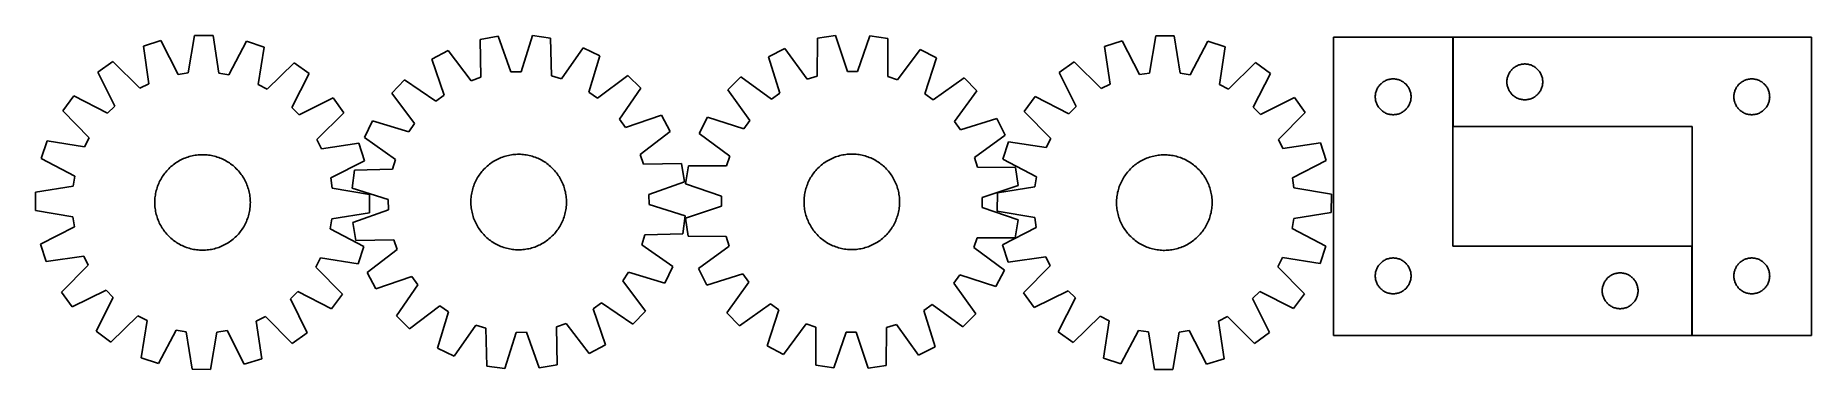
# Model space of a CAD drawing. Header units: millimetres. Extents: x 7 to 1493, y 7 to 286.
import ezdxf

# ---------------------------------------------------------------- set-up
doc = ezdxf.new("R2010")
doc.units = ezdxf.units.MM
doc.layers.add('COMMON', color=5, linetype='CONTINUOUS', true_color=0x0000ff)
doc.layers.add('CUT', color=7, linetype='CONTINUOUS', true_color=0x000000)

msp = doc.modelspace()

# ---------------------------------------------------------------- linework, layer by layer
at = {"layer": 'COMMON'}
for p, q in [((1193.259154, 285.074286), (1193.259154, 210.074286)), ((1393.259154, 110.074286), (1393.259154, 35.074286))]:
    msp.add_line(p, q, dxfattribs=at)
at = {"layer": 'CUT'}
for p, q in [((139.748769, 286.413602), (134.3707, 255.107834)), ((155.134383, 286.297684), (139.748769, 286.413602)), ((160.040139, 254.914435), (155.134383, 286.297684)), ((394.000632, 285.871049), (378.854787, 283.162928)), ((378.854787, 283.162928), (379.310154, 251.401829)), ((404.579562, 255.920072), (394.000632, 285.871049)), ((422.533855, 286.437608), (413.152216, 256.090292)), ((437.775265, 284.332861), (422.533855, 286.437608)), ((438.581065, 252.57872), (437.775265, 284.332861)), ((661.171139, 284.099412), (660.83397, 252.336839)), ((676.379833, 286.428823), (661.171139, 284.099412)), ((686.208237, 256.22324), (676.379833, 286.428823)), ((704.91831, 286.283343), (694.782469, 256.179531)), ((720.102466, 283.798999), (704.91831, 286.283343)), ((720.115794, 252.034639), (720.102466, 283.798999)), ((944.423457, 286.263783), (939.160192, 254.938509)), ((959.809393, 286.204269), (944.423457, 286.263783)), ((964.830168, 254.839216), (959.809393, 286.204269)), ((1193.159154, 285.074286), (1093.159154, 285.074286)), ((1093.159154, 285.074286), (1093.159154, 35.074286)), ((1193.159154, 110.074286), (1193.159154, 285.074286)), ((1493.359155, 285.074286), (1193.359155, 285.074286)), ((1193.359155, 285.074286), (1193.359155, 210.074286)), ((1493.359155, 35.074286), (1493.359155, 285.074286)), ((111.528447, 282.161635), (96.860038, 277.517464)), ((96.860038, 277.517464), (101.419204, 246.081995)), ((125.892055, 253.830354), (111.528447, 282.161635)), ((183.287435, 281.620986), (168.498572, 253.509346)), ((197.884202, 276.756324), (183.287435, 281.620986)), ((192.851896, 245.393119), (197.884202, 276.756324)), ((351.893155, 273.806847), (338.325456, 266.550947)), ((371.209676, 248.590844), (351.893155, 273.806847)), ((465.08705, 276.05444), (446.786744, 250.091513)), ((478.93209, 269.342851), (465.08705, 276.05444)), ((469.885882, 238.893863), (478.93209, 269.342851)), ((633.984479, 275.418898), (620.239978, 268.503751)), ((620.239978, 268.503751), (629.734487, 238.191558)), ((652.665884, 249.728825), (633.984479, 275.418898)), ((747.199214, 274.841765), (728.256867, 249.343486)), ((760.8725, 267.786852), (747.199214, 274.841765)), ((751.069449, 237.573031), (760.8725, 267.786852)), ((916.218912, 281.908387), (901.567628, 277.210473)), ((901.567628, 277.210473), (906.242007, 245.791929)), ((930.686288, 253.629954), (916.218912, 281.908387)), ((987.9794, 281.630813), (973.293695, 253.465146)), ((1002.593903, 276.819697), (987.9794, 281.630813)), ((997.67661, 245.438254), (1002.593903, 276.819697)), ((71.334846, 264.753044), (58.819488, 255.803387)), ((58.819488, 255.803387), (72.869607, 227.315339)), ((93.750297, 242.246993), (71.334846, 264.753044)), ((134.3707, 255.107834), (125.892055, 253.830354)), ((168.498572, 253.509346), (160.040139, 254.914435)), ((223.214166, 263.608749), (200.462147, 241.443)), ((221.115482, 226.198419), (235.593254, 254.471531)), ((235.593254, 254.471531), (223.214166, 263.608749)), ((338.325456, 266.550947), (348.573255, 236.485063)), ((413.152216, 256.090292), (404.579562, 255.920072)), ((502.348967, 253.0298), (476.921357, 233.992694)), ((513.442388, 242.368347), (502.348967, 253.0298)), ((694.782469, 256.179531), (686.208237, 256.22324)), ((876.089403, 264.352562), (863.606938, 255.357084)), ((863.606938, 255.357084), (877.761401, 226.920735)), ((898.587211, 241.928838), (876.089403, 264.352562)), ((939.160192, 254.938509), (930.686288, 253.629954)), ((973.293695, 253.465146), (964.830168, 254.839216)), ((1027.971897, 263.76507), (1005.301292, 241.516061)), ((1026.010375, 226.347298), (1040.384399, 254.673297)), ((1040.384399, 254.673297), (1027.971897, 263.76507)), ((1239.069625, 252.136009), (1239.323403, 252.865568)), ((1239.323403, 252.865568), (1239.614402, 253.581095)), ((1239.614402, 253.581095), (1239.941849, 254.280693)), ((1239.941849, 254.280693), (1240.304877, 254.962507)), ((1240.304877, 254.962507), (1240.702522, 255.624729)), ((1240.702522, 255.624729), (1241.13373, 256.265603)), ((1241.13373, 256.265603), (1241.597358, 256.883429)), ((1241.597358, 256.883429), (1242.092176, 257.476568)), ((1242.092176, 257.476568), (1242.616873, 258.043449)), ((1242.616873, 258.043449), (1243.170055, 258.582567)), ((1243.170055, 258.582567), (1243.750258, 259.092493)), ((1243.750258, 259.092493), (1244.355941, 259.571875)), ((1244.355941, 259.571875), (1244.9855, 260.019442)), ((1244.9855, 260.019442), (1245.637263, 260.434006)), ((1245.637263, 260.434006), (1246.309504, 260.814468)), ((1246.309504, 260.814468), (1247.000439, 261.15982)), ((1247.000439, 261.15982), (1247.708237, 261.469146)), ((1247.708237, 261.469146), (1248.43102, 261.741625)), ((1248.43102, 261.741625), (1249.166871, 261.976535)), ((1249.166871, 261.976535), (1249.913839, 262.173252)), ((1249.913839, 262.173252), (1250.669944, 262.331256)), ((1250.669944, 262.331256), (1251.43318, 262.450127)), ((1251.43318, 262.450127), (1252.201523, 262.529549)), ((1252.201523, 262.529549), (1252.972937, 262.569313)), ((1252.972937, 262.569313), (1253.745374, 262.569313)), ((1253.745374, 262.569313), (1254.516787, 262.529549)), ((1254.516787, 262.529549), (1255.285131, 262.450127)), ((1255.285131, 262.450127), (1256.048367, 262.331256)), ((1256.048367, 262.331256), (1256.804471, 262.173252)), ((1256.804471, 262.173252), (1257.55144, 261.976535)), ((1257.55144, 261.976535), (1258.287291, 261.741625)), ((1258.287291, 261.741625), (1259.010074, 261.469146)), ((1259.010074, 261.469146), (1259.717871, 261.15982)), ((1259.717871, 261.15982), (1260.408807, 260.814468)), ((1260.408807, 260.814468), (1261.081047, 260.434006)), ((1261.081047, 260.434006), (1261.732811, 260.019442)), ((1261.732811, 260.019442), (1262.36237, 259.571875)), ((1262.36237, 259.571875), (1262.968053, 259.092493)), ((1262.968053, 259.092493), (1263.548255, 258.582567)), ((1263.548255, 258.582567), (1264.101438, 258.043449)), ((1264.101438, 258.043449), (1264.626134, 257.476568)), ((1264.626134, 257.476568), (1265.120952, 256.883429)), ((1265.120952, 256.883429), (1265.58458, 256.265603)), ((1265.58458, 256.265603), (1266.015789, 255.624729)), ((1266.015789, 255.624729), (1266.413434, 254.962507)), ((1266.413434, 254.962507), (1266.776462, 254.280693)), ((1266.776462, 254.280693), (1267.103909, 253.581095)), ((1267.103909, 253.581095), (1267.394908, 252.865568)), ((1267.394908, 252.865568), (1267.648686, 252.136009)), ((101.419204, 246.081995), (93.750297, 242.246993)), ((200.462147, 241.443), (192.851896, 245.393119)), ((315.574608, 249.321183), (304.913156, 238.227762)), ((304.913156, 238.227762), (323.950261, 212.800152)), ((341.737885, 231.308473), (315.574608, 249.321183)), ((379.310154, 251.401829), (371.209676, 248.590844)), ((446.786744, 250.091513), (438.581065, 252.57872)), ((476.921357, 233.992694), (469.885882, 238.893863)), ((495.429678, 216.205071), (513.442388, 242.368347)), ((597.066354, 251.846951), (586.131455, 241.022972)), ((586.131455, 241.022972), (604.528252, 215.128328)), ((622.772096, 233.187112), (597.066354, 251.846951)), ((629.734487, 238.191558), (622.772096, 233.187112)), ((660.83397, 252.336839), (652.665884, 249.728825)), ((728.256867, 249.343486), (720.115794, 252.034639)), ((783.875102, 250.89466), (757.980458, 232.497863)), ((776.039242, 214.25402), (794.699081, 239.959761)), ((794.699081, 239.959761), (783.875102, 250.89466)), ((906.242007, 245.791929), (898.587211, 241.928838)), ((1005.301292, 241.516061), (997.67661, 245.438254)), ((1128.337836, 237.382645), (1128.476319, 238.142567)), ((1128.476319, 238.142567), (1128.653738, 238.894353)), ((1128.653738, 238.894353), (1128.869624, 239.636009)), ((1128.869624, 239.636009), (1129.123402, 240.365568)), ((1129.123402, 240.365568), (1129.414401, 241.081095)), ((1129.414401, 241.081095), (1129.741848, 241.780693)), ((1129.741848, 241.780693), (1130.104876, 242.462507)), ((1130.104876, 242.462507), (1130.502521, 243.124729)), ((1130.502521, 243.124729), (1130.933729, 243.765603)), ((1130.933729, 243.765603), (1131.397357, 244.383429)), ((1131.397357, 244.383429), (1131.892175, 244.976568)), ((1131.892175, 244.976568), (1132.416872, 245.543449)), ((1132.416872, 245.543449), (1132.970054, 246.082567)), ((1132.970054, 246.082567), (1133.550257, 246.592493)), ((1133.550257, 246.592493), (1134.15594, 247.071875)), ((1134.15594, 247.071875), (1134.785499, 247.519442)), ((1134.785499, 247.519442), (1135.437262, 247.934006)), ((1135.437262, 247.934006), (1136.109503, 248.314468)), ((1136.109503, 248.314468), (1136.800438, 248.65982)), ((1136.800438, 248.65982), (1137.508236, 248.969146)), ((1137.508236, 248.969146), (1138.231019, 249.241625)), ((1138.231019, 249.241625), (1138.96687, 249.476535)), ((1138.96687, 249.476535), (1139.713838, 249.673252)), ((1139.713838, 249.673252), (1140.469943, 249.831256)), ((1140.469943, 249.831256), (1141.233179, 249.950127)), ((1141.233179, 249.950127), (1142.001522, 250.029549)), ((1142.001522, 250.029549), (1142.772936, 250.069313)), ((1142.772936, 250.069313), (1143.545373, 250.069313)), ((1143.545373, 250.069313), (1144.316786, 250.029549)), ((1144.316786, 250.029549), (1145.08513, 249.950127)), ((1145.08513, 249.950127), (1145.848366, 249.831256)), ((1145.848366, 249.831256), (1146.60447, 249.673252)), ((1146.60447, 249.673252), (1147.351439, 249.476535)), ((1147.351439, 249.476535), (1148.08729, 249.241625)), ((1148.08729, 249.241625), (1148.810073, 248.969146)), ((1148.810073, 248.969146), (1149.51787, 248.65982)), ((1149.51787, 248.65982), (1150.208806, 248.314468)), ((1150.208806, 248.314468), (1150.881046, 247.934006)), ((1150.881046, 247.934006), (1151.53281, 247.519442)), ((1151.53281, 247.519442), (1152.162369, 247.071875)), ((1152.162369, 247.071875), (1152.768052, 246.592493)), ((1152.768052, 246.592493), (1153.348254, 246.082567)), ((1153.348254, 246.082567), (1153.901437, 245.543449)), ((1153.901437, 245.543449), (1154.426133, 244.976568)), ((1154.426133, 244.976568), (1154.920951, 244.383429)), ((1154.920951, 244.383429), (1155.384579, 243.765603)), ((1155.384579, 243.765603), (1155.815788, 243.124729)), ((1155.815788, 243.124729), (1156.213433, 242.462507)), ((1156.213433, 242.462507), (1156.576461, 241.780693)), ((1156.576461, 241.780693), (1156.903908, 241.081095)), ((1156.903908, 241.081095), (1157.194907, 240.365568)), ((1157.194907, 240.365568), (1157.448685, 239.636009)), ((1157.448685, 239.636009), (1157.66457, 238.894353)), ((1157.66457, 238.894353), (1157.84199, 238.142567)), ((1157.84199, 238.142567), (1157.980473, 237.382645)), ((1238.359155, 247.574286), (1238.379044, 248.346468)), ((1238.379044, 246.802105), (1238.359155, 247.574286)), ((1238.379044, 248.346468), (1238.438657, 249.116601)), ((1238.438657, 246.031971), (1238.379044, 246.802105)), ((1238.438657, 249.116601), (1238.537837, 249.882645)), ((1238.537837, 245.265928), (1238.438657, 246.031971)), ((1238.537837, 249.882645), (1238.67632, 250.642567)), ((1238.67632, 244.506005), (1238.537837, 245.265928)), ((1238.67632, 250.642567), (1238.853739, 251.394353)), ((1238.853739, 243.75422), (1238.67632, 244.506005)), ((1238.853739, 251.394353), (1239.069625, 252.136009)), ((1239.069625, 243.012564), (1238.853739, 243.75422)), ((1239.323403, 242.283005), (1239.069625, 243.012564)), ((1239.614402, 241.567478), (1239.323403, 242.283005)), ((1239.941849, 240.86788), (1239.614402, 241.567478)), ((1240.304877, 240.186065), (1239.941849, 240.86788)), ((1240.702522, 239.523844), (1240.304877, 240.186065)), ((1241.13373, 238.88297), (1240.702522, 239.523844)), ((1241.597358, 238.265144), (1241.13373, 238.88297)), ((1242.092176, 237.672005), (1241.597358, 238.265144)), ((1265.120952, 238.265144), (1264.626134, 237.672005)), ((1265.58458, 238.88297), (1265.120952, 238.265144)), ((1266.015789, 239.523844), (1265.58458, 238.88297)), ((1266.413434, 240.186065), (1266.015789, 239.523844)), ((1266.776462, 240.86788), (1266.413434, 240.186065)), ((1267.103909, 241.567478), (1266.776462, 240.86788)), ((1267.394908, 242.283005), (1267.103909, 241.567478)), ((1267.648686, 243.012564), (1267.394908, 242.283005)), ((1267.648686, 252.136009), (1267.864571, 251.394353)), ((1267.864571, 243.75422), (1267.648686, 243.012564)), ((1267.864571, 251.394353), (1268.041991, 250.642567)), ((1268.041991, 244.506005), (1267.864571, 243.75422)), ((1268.041991, 250.642567), (1268.180474, 249.882645)), ((1268.180474, 245.265928), (1268.041991, 244.506005)), ((1268.180474, 249.882645), (1268.279653, 249.116601)), ((1268.279653, 246.031971), (1268.180474, 245.265928)), ((1268.279653, 249.116601), (1268.339267, 248.346468)), ((1268.339267, 246.802105), (1268.279653, 246.031971)), ((1268.339267, 248.346468), (1268.359155, 247.574286)), ((1268.359155, 247.574286), (1268.339267, 246.802105)), ((1428.537837, 237.382645), (1428.67632, 238.142567)), ((1428.67632, 238.142567), (1428.853739, 238.894353)), ((1428.853739, 238.894353), (1429.069625, 239.636009)), ((1429.069625, 239.636009), (1429.323403, 240.365568)), ((1429.323403, 240.365568), (1429.614402, 241.081095)), ((1429.614402, 241.081095), (1429.941849, 241.780693)), ((1429.941849, 241.780693), (1430.304877, 242.462507)), ((1430.304877, 242.462507), (1430.702522, 243.124729)), ((1430.702522, 243.124729), (1431.13373, 243.765603)), ((1431.13373, 243.765603), (1431.597358, 244.383429)), ((1431.597358, 244.383429), (1432.092176, 244.976568)), ((1432.092176, 244.976568), (1432.616873, 245.543449)), ((1432.616873, 245.543449), (1433.170055, 246.082567)), ((1433.170055, 246.082567), (1433.750258, 246.592493)), ((1433.750258, 246.592493), (1434.355941, 247.071875)), ((1434.355941, 247.071875), (1434.9855, 247.519442)), ((1434.9855, 247.519442), (1435.637263, 247.934006)), ((1435.637263, 247.934006), (1436.309504, 248.314468)), ((1436.309504, 248.314468), (1437.000439, 248.65982)), ((1437.000439, 248.65982), (1437.708237, 248.969146)), ((1437.708237, 248.969146), (1438.43102, 249.241625)), ((1438.43102, 249.241625), (1439.166871, 249.476535)), ((1439.166871, 249.476535), (1439.913839, 249.673252)), ((1439.913839, 249.673252), (1440.669944, 249.831256)), ((1440.669944, 249.831256), (1441.43318, 249.950127)), ((1441.43318, 249.950127), (1442.201523, 250.029549)), ((1442.201523, 250.029549), (1442.972937, 250.069313)), ((1442.972937, 250.069313), (1443.745374, 250.069313)), ((1443.745374, 250.069313), (1444.516787, 250.029549)), ((1444.516787, 250.029549), (1445.285131, 249.950127)), ((1445.285131, 249.950127), (1446.048367, 249.831256)), ((1446.048367, 249.831256), (1446.804471, 249.673252)), ((1446.804471, 249.673252), (1447.55144, 249.476535)), ((1447.55144, 249.476535), (1448.287291, 249.241625)), ((1448.287291, 249.241625), (1449.010074, 248.969146)), ((1449.010074, 248.969146), (1449.717871, 248.65982)), ((1449.717871, 248.65982), (1450.408807, 248.314468)), ((1450.408807, 248.314468), (1451.081047, 247.934006)), ((1451.081047, 247.934006), (1451.732811, 247.519442)), ((1451.732811, 247.519442), (1452.36237, 247.071875)), ((1452.36237, 247.071875), (1452.968053, 246.592493)), ((1452.968053, 246.592493), (1453.548255, 246.082567)), ((1453.548255, 246.082567), (1454.101438, 245.543449)), ((1454.101438, 245.543449), (1454.626134, 244.976568)), ((1454.626134, 244.976568), (1455.120952, 244.383429)), ((1455.120952, 244.383429), (1455.58458, 243.765603)), ((1455.58458, 243.765603), (1456.015789, 243.124729)), ((1456.015789, 243.124729), (1456.413434, 242.462507)), ((1456.413434, 242.462507), (1456.776462, 241.780693)), ((1456.776462, 241.780693), (1457.103909, 241.081095)), ((1457.103909, 241.081095), (1457.394908, 240.365568)), ((1457.394908, 240.365568), (1457.648686, 239.636009)), ((1457.648686, 239.636009), (1457.864571, 238.894353)), ((1457.864571, 238.894353), (1458.041991, 238.142567)), ((1458.041991, 238.142567), (1458.180474, 237.382645)), ((38.488011, 235.775984), (29.350794, 223.396897)), ((29.350794, 223.396897), (51.516542, 200.644878)), ((66.761124, 221.298213), (38.488011, 235.775984)), ((72.869607, 227.315339), (66.761124, 221.298213)), ((227.132608, 220.089936), (221.115482, 226.198419)), ((255.620657, 234.140055), (227.132608, 220.089936)), ((264.570313, 221.624696), (255.620657, 234.140055)), ((348.573255, 236.485063), (341.737885, 231.308473)), ((757.980458, 232.497863), (751.069449, 237.573031)), ((843.349019, 235.255279), (834.257246, 222.842777)), ((871.675018, 220.881255), (843.349019, 235.255279)), ((877.761401, 226.920735), (871.675018, 220.881255)), ((1032.049854, 220.260915), (1026.010375, 226.347298)), ((1060.486203, 234.415378), (1032.049854, 220.260915)), ((1069.481681, 221.932914), (1060.486203, 234.415378)), ((1128.159154, 235.074286), (1128.179043, 235.846468)), ((1128.179043, 234.302105), (1128.159154, 235.074286)), ((1128.179043, 235.846468), (1128.238656, 236.616601)), ((1128.238656, 233.531971), (1128.179043, 234.302105)), ((1128.238656, 236.616601), (1128.337836, 237.382645)), ((1128.337836, 232.765928), (1128.238656, 233.531971)), ((1128.476319, 232.006005), (1128.337836, 232.765928)), ((1128.653738, 231.25422), (1128.476319, 232.006005)), ((1128.869624, 230.512564), (1128.653738, 231.25422)), ((1129.123402, 229.783005), (1128.869624, 230.512564)), ((1129.414401, 229.067478), (1129.123402, 229.783005)), ((1129.741848, 228.36788), (1129.414401, 229.067478)), ((1130.104876, 227.686065), (1129.741848, 228.36788)), ((1130.502521, 227.023844), (1130.104876, 227.686065)), ((1130.933729, 226.38297), (1130.502521, 227.023844)), ((1131.397357, 225.765144), (1130.933729, 226.38297)), ((1131.892175, 225.172005), (1131.397357, 225.765144)), ((1132.416872, 224.605124), (1131.892175, 225.172005)), ((1132.970054, 224.066006), (1132.416872, 224.605124)), ((1133.550257, 223.55608), (1132.970054, 224.066006)), ((1134.15594, 223.076698), (1133.550257, 223.55608)), ((1134.785499, 222.629131), (1134.15594, 223.076698)), ((1152.162369, 223.076698), (1151.53281, 222.629131)), ((1152.768052, 223.55608), (1152.162369, 223.076698)), ((1153.348254, 224.066006), (1152.768052, 223.55608)), ((1153.901437, 224.605124), (1153.348254, 224.066006)), ((1154.426133, 225.172005), (1153.901437, 224.605124)), ((1154.920951, 225.765144), (1154.426133, 225.172005)), ((1155.384579, 226.38297), (1154.920951, 225.765144)), ((1155.815788, 227.023844), (1155.384579, 226.38297)), ((1156.213433, 227.686065), (1155.815788, 227.023844)), ((1156.576461, 228.36788), (1156.213433, 227.686065)), ((1156.903908, 229.067478), (1156.576461, 228.36788)), ((1157.194907, 229.783005), (1156.903908, 229.067478)), ((1157.448685, 230.512564), (1157.194907, 229.783005)), ((1157.66457, 231.25422), (1157.448685, 230.512564)), ((1157.84199, 232.006005), (1157.66457, 231.25422)), ((1157.980473, 232.765928), (1157.84199, 232.006005)), ((1157.980473, 237.382645), (1158.079652, 236.616601)), ((1158.079652, 233.531971), (1157.980473, 232.765928)), ((1158.079652, 236.616601), (1158.139266, 235.846468)), ((1158.139266, 234.302105), (1158.079652, 233.531971)), ((1158.139266, 235.846468), (1158.159154, 235.074286)), ((1158.159154, 235.074286), (1158.139266, 234.302105)), ((1242.616873, 237.105124), (1242.092176, 237.672005)), ((1243.170055, 236.566006), (1242.616873, 237.105124)), ((1243.750258, 236.05608), (1243.170055, 236.566006)), ((1244.355941, 235.576698), (1243.750258, 236.05608)), ((1244.9855, 235.129131), (1244.355941, 235.576698)), ((1245.637263, 234.714567), (1244.9855, 235.129131)), ((1246.309504, 234.334104), (1245.637263, 234.714567)), ((1247.000439, 233.988752), (1246.309504, 234.334104)), ((1247.708237, 233.679427), (1247.000439, 233.988752)), ((1248.43102, 233.406948), (1247.708237, 233.679427)), ((1249.166871, 233.172038), (1248.43102, 233.406948)), ((1249.913839, 232.975321), (1249.166871, 233.172038)), ((1250.669944, 232.817317), (1249.913839, 232.975321)), ((1251.43318, 232.698446), (1250.669944, 232.817317)), ((1252.201523, 232.619024), (1251.43318, 232.698446)), ((1252.972937, 232.579259), (1252.201523, 232.619024)), ((1253.745374, 232.579259), (1252.972937, 232.579259)), ((1254.516787, 232.619024), (1253.745374, 232.579259)), ((1255.285131, 232.698446), (1254.516787, 232.619024)), ((1256.048367, 232.817317), (1255.285131, 232.698446)), ((1256.804471, 232.975321), (1256.048367, 232.817317)), ((1257.55144, 233.172038), (1256.804471, 232.975321)), ((1258.287291, 233.406948), (1257.55144, 233.172038)), ((1259.010074, 233.679427), (1258.287291, 233.406948)), ((1259.717871, 233.988752), (1259.010074, 233.679427)), ((1260.408807, 234.334104), (1259.717871, 233.988752)), ((1261.081047, 234.714567), (1260.408807, 234.334104)), ((1261.732811, 235.129131), (1261.081047, 234.714567)), ((1262.36237, 235.576698), (1261.732811, 235.129131)), ((1262.968053, 236.05608), (1262.36237, 235.576698)), ((1263.548255, 236.566006), (1262.968053, 236.05608)), ((1264.101438, 237.105124), (1263.548255, 236.566006)), ((1264.626134, 237.672005), (1264.101438, 237.105124)), ((1428.359155, 235.074286), (1428.379044, 235.846468)), ((1428.379044, 234.302105), (1428.359155, 235.074286)), ((1428.379044, 235.846468), (1428.438657, 236.616601)), ((1428.438657, 233.531971), (1428.379044, 234.302105)), ((1428.438657, 236.616601), (1428.537837, 237.382645)), ((1428.537837, 232.765928), (1428.438657, 233.531971)), ((1428.67632, 232.006005), (1428.537837, 232.765928)), ((1428.853739, 231.25422), (1428.67632, 232.006005)), ((1429.069625, 230.512564), (1428.853739, 231.25422)), ((1429.323403, 229.783005), (1429.069625, 230.512564)), ((1429.614402, 229.067478), (1429.323403, 229.783005)), ((1429.941849, 228.36788), (1429.614402, 229.067478)), ((1430.304877, 227.686065), (1429.941849, 228.36788)), ((1430.702522, 227.023844), (1430.304877, 227.686065)), ((1431.13373, 226.38297), (1430.702522, 227.023844)), ((1431.597358, 225.765144), (1431.13373, 226.38297)), ((1432.092176, 225.172005), (1431.597358, 225.765144)), ((1432.616873, 224.605124), (1432.092176, 225.172005)), ((1433.170055, 224.066006), (1432.616873, 224.605124)), ((1433.750258, 223.55608), (1433.170055, 224.066006)), ((1434.355941, 223.076698), (1433.750258, 223.55608)), ((1434.9855, 222.629131), (1434.355941, 223.076698)), ((1452.36237, 223.076698), (1451.732811, 222.629131)), ((1452.968053, 223.55608), (1452.36237, 223.076698)), ((1453.548255, 224.066006), (1452.968053, 223.55608)), ((1454.101438, 224.605124), (1453.548255, 224.066006)), ((1454.626134, 225.172005), (1454.101438, 224.605124)), ((1455.120952, 225.765144), (1454.626134, 225.172005)), ((1455.58458, 226.38297), (1455.120952, 225.765144)), ((1456.015789, 227.023844), (1455.58458, 226.38297)), ((1456.413434, 227.686065), (1456.015789, 227.023844)), ((1456.776462, 228.36788), (1456.413434, 227.686065)), ((1457.103909, 229.067478), (1456.776462, 228.36788)), ((1457.394908, 229.783005), (1457.103909, 229.067478)), ((1457.648686, 230.512564), (1457.394908, 229.783005)), ((1457.864571, 231.25422), (1457.648686, 230.512564)), ((1458.041991, 232.006005), (1457.864571, 231.25422)), ((1458.180474, 232.765928), (1458.041991, 232.006005)), ((1458.180474, 237.382645), (1458.279653, 236.616601)), ((1458.279653, 233.531971), (1458.180474, 232.765928)), ((1458.279653, 236.616601), (1458.339267, 235.846468)), ((1458.339267, 234.302105), (1458.279653, 233.531971)), ((1458.339267, 235.846468), (1458.359155, 235.074286)), ((1458.359155, 235.074286), (1458.339267, 234.302105)), ((242.064262, 199.209246), (264.570313, 221.624696)), ((288.600104, 214.810884), (281.888516, 200.965845)), ((319.049092, 205.764677), (288.600104, 214.810884)), ((323.950261, 212.800152), (319.049092, 205.764677)), ((500.606268, 209.3697), (495.429678, 216.205071)), ((530.672152, 219.6175), (500.606268, 209.3697)), ((537.928052, 206.049801), (530.672152, 219.6175)), ((569.239264, 218.02037), (562.18435, 204.347084)), ((599.453084, 208.217319), (569.239264, 218.02037)), ((604.528252, 215.128328), (599.453084, 208.217319)), ((781.043688, 207.291629), (776.039242, 214.25402)), ((811.355881, 216.786137), (781.043688, 207.291629)), ((818.271028, 203.041637), (811.355881, 216.786137)), ((834.257246, 222.842777), (856.506255, 200.172172)), ((1047.057958, 199.435106), (1069.481681, 221.932914)), ((1135.437262, 222.214567), (1134.785499, 222.629131)), ((1136.109503, 221.834104), (1135.437262, 222.214567)), ((1136.800438, 221.488752), (1136.109503, 221.834104)), ((1137.508236, 221.179427), (1136.800438, 221.488752)), ((1138.231019, 220.906948), (1137.508236, 221.179427)), ((1138.96687, 220.672038), (1138.231019, 220.906948)), ((1139.713838, 220.475321), (1138.96687, 220.672038)), ((1140.469943, 220.317317), (1139.713838, 220.475321)), ((1141.233179, 220.198446), (1140.469943, 220.317317)), ((1142.001522, 220.119024), (1141.233179, 220.198446)), ((1142.772936, 220.079259), (1142.001522, 220.119024)), ((1143.545373, 220.079259), (1142.772936, 220.079259)), ((1144.316786, 220.119024), (1143.545373, 220.079259)), ((1145.08513, 220.198446), (1144.316786, 220.119024)), ((1145.848366, 220.317317), (1145.08513, 220.198446)), ((1146.60447, 220.475321), (1145.848366, 220.317317)), ((1147.351439, 220.672038), (1146.60447, 220.475321)), ((1148.08729, 220.906948), (1147.351439, 220.672038)), ((1148.810073, 221.179427), (1148.08729, 220.906948)), ((1149.51787, 221.488752), (1148.810073, 221.179427)), ((1150.208806, 221.834104), (1149.51787, 221.488752)), ((1150.881046, 222.214567), (1150.208806, 221.834104)), ((1151.53281, 222.629131), (1150.881046, 222.214567)), ((1193.359155, 210.074286), (1393.359155, 210.074286)), ((1393.359155, 210.074286), (1393.359155, 35.074286)), ((1435.637263, 222.214567), (1434.9855, 222.629131)), ((1436.309504, 221.834104), (1435.637263, 222.214567)), ((1437.000439, 221.488752), (1436.309504, 221.834104)), ((1437.708237, 221.179427), (1437.000439, 221.488752)), ((1438.43102, 220.906948), (1437.708237, 221.179427)), ((1439.166871, 220.672038), (1438.43102, 220.906948)), ((1439.913839, 220.475321), (1439.166871, 220.672038)), ((1440.669944, 220.317317), (1439.913839, 220.475321)), ((1441.43318, 220.198446), (1440.669944, 220.317317)), ((1442.201523, 220.119024), (1441.43318, 220.198446)), ((1442.972937, 220.079259), (1442.201523, 220.119024)), ((1443.745374, 220.079259), (1442.972937, 220.079259)), ((1444.516787, 220.119024), (1443.745374, 220.079259)), ((1445.285131, 220.198446), (1444.516787, 220.119024)), ((1446.048367, 220.317317), (1445.285131, 220.198446)), ((1446.804471, 220.475321), (1446.048367, 220.317317)), ((1447.55144, 220.672038), (1446.804471, 220.475321)), ((1448.287291, 220.906948), (1447.55144, 220.672038)), ((1449.010074, 221.179427), (1448.287291, 220.906948)), ((1449.717871, 221.488752), (1449.010074, 221.179427)), ((1450.408807, 221.834104), (1449.717871, 221.488752)), ((1451.081047, 222.214567), (1450.408807, 221.834104)), ((1451.732811, 222.629131), (1451.081047, 222.214567)), ((16.203219, 198.066933), (11.338557, 183.470165)), ((47.566424, 193.034626), (16.203219, 198.066933)), ((51.516542, 200.644878), (47.566424, 193.034626)), ((245.899264, 191.540339), (242.064262, 199.209246)), ((277.334734, 196.099505), (245.899264, 191.540339)), ((281.978904, 181.431096), (277.334734, 196.099505)), ((281.888516, 200.965845), (307.851443, 182.665539)), ((512.71205, 186.733279), (537.928052, 206.049801)), ((562.18435, 204.347084), (587.682629, 185.404737)), ((792.580955, 184.360231), (818.271028, 203.041637)), ((821.20262, 197.464784), (816.391503, 182.85028)), ((852.584063, 192.54749), (821.20262, 197.464784)), ((856.506255, 200.172172), (852.584063, 192.54749)), ((1050.921048, 191.780309), (1047.057958, 199.435106)), ((1082.339593, 196.454689), (1050.921048, 191.780309)), ((1087.037507, 181.803404), (1082.339593, 196.454689)), ((11.338557, 183.470165), (39.450197, 168.681303)), ((121.862015, 178.169493), (122.866645, 178.924294)), ((122.866645, 178.924294), (123.894489, 179.647166)), ((123.894489, 179.647166), (124.944532, 180.337396)), ((124.944532, 180.337396), (126.015737, 180.994303)), ((126.015737, 180.994303), (127.107047, 181.617238)), ((127.107047, 181.617238), (128.217386, 182.205587)), ((128.217386, 182.205587), (129.345658, 182.758769)), ((129.345658, 182.758769), (130.490748, 183.276238)), ((130.490748, 183.276238), (131.651528, 183.757484)), ((131.651528, 183.757484), (132.826851, 184.202031)), ((132.826851, 184.202031), (134.015558, 184.609441)), ((134.015558, 184.609441), (135.216475, 184.979312)), ((135.216475, 184.979312), (136.428418, 185.311279)), ((136.428418, 185.311279), (137.65019, 185.605014)), ((137.65019, 185.605014), (138.880585, 185.860227)), ((138.880585, 185.860227), (140.11839, 186.076667)), ((140.11839, 186.076667), (141.362382, 186.254119)), ((141.362382, 186.254119), (142.611335, 186.392409)), ((142.611335, 186.392409), (143.864015, 186.4914)), ((143.864015, 186.4914), (145.119187, 186.550995)), ((145.119187, 186.550995), (146.375611, 186.571135)), ((146.375611, 186.571135), (147.632047, 186.551799)), ((147.632047, 186.551799), (148.887257, 186.493007)), ((148.887257, 186.493007), (150.14, 186.394817)), ((150.14, 186.394817), (151.389041, 186.257326)), ((151.389041, 186.257326), (152.633146, 186.08067)), ((152.633146, 186.08067), (153.87109, 185.865022)), ((153.87109, 185.865022), (155.101648, 185.610596)), ((155.101648, 185.610596), (156.323608, 185.317643)), ((156.323608, 185.317643), (157.535762, 184.986452)), ((157.535762, 184.986452), (158.736916, 184.617349)), ((158.736916, 184.617349), (159.925883, 184.2107)), ((159.925883, 184.2107), (161.101491, 183.766905)), ((161.101491, 183.766905), (162.262578, 183.286402)), ((162.262578, 183.286402), (163.407999, 182.769665)), ((163.407999, 182.769665), (164.536624, 182.217205)), ((164.536624, 182.217205), (165.647339, 181.629566)), ((165.647339, 181.629566), (166.739048, 181.007329)), ((166.739048, 181.007329), (167.810673, 180.351108)), ((167.810673, 180.351108), (168.861157, 179.66155)), ((168.861157, 179.66155), (169.889463, 178.939336)), ((169.889463, 178.939336), (170.894577, 178.185178)), ((253.647623, 167.067488), (281.978904, 181.431096)), ((307.851443, 182.665539), (305.364235, 174.45986)), ((385.649591, 177.825746), (386.633176, 178.607775)), ((386.633176, 178.607775), (387.640839, 179.358522)), ((387.640839, 179.358522), (388.671586, 180.077248)), ((388.671586, 180.077248), (389.7244, 180.763243)), ((389.7244, 180.763243), (390.798243, 181.415829)), ((390.798243, 181.415829), (391.892054, 182.034363)), ((391.892054, 182.034363), (393.004754, 182.618234)), ((393.004754, 182.618234), (394.135245, 183.166867)), ((394.135245, 183.166867), (395.28241, 183.679719)), ((395.28241, 183.679719), (396.445119, 184.156285)), ((396.445119, 184.156285), (397.622224, 184.596094)), ((397.622224, 184.596094), (398.812562, 184.998713)), ((398.812562, 184.998713), (400.014959, 185.363743)), ((400.014959, 185.363743), (401.228229, 185.690825)), ((401.228229, 185.690825), (402.451175, 185.979636)), ((402.451175, 185.979636), (403.682588, 186.229891)), ((403.682588, 186.229891), (404.921255, 186.441342)), ((404.921255, 186.441342), (406.165952, 186.613782)), ((406.165952, 186.613782), (407.415452, 186.74704)), ((407.415452, 186.74704), (408.668521, 186.840984)), ((408.668521, 186.840984), (409.923922, 186.895522)), ((409.923922, 186.895522), (411.180417, 186.9106)), ((411.180417, 186.9106), (412.436765, 186.886203)), ((412.436765, 186.886203), (413.691728, 186.822356)), ((413.691728, 186.822356), (414.944065, 186.71912)), ((414.944065, 186.71912), (416.192542, 186.576599)), ((416.192542, 186.576599), (417.435926, 186.394932)), ((417.435926, 186.394932), (418.67299, 186.1743)), ((418.67299, 186.1743), (419.902514, 185.914919)), ((419.902514, 185.914919), (421.123284, 185.617046)), ((421.123284, 185.617046), (422.334094, 185.280974)), ((422.334094, 185.280974), (423.533751, 184.907036)), ((423.533751, 184.907036), (424.721071, 184.4956)), ((424.721071, 184.4956), (425.894881, 184.047073)), ((425.894881, 184.047073), (427.054023, 183.561896)), ((427.054023, 183.561896), (428.197354, 183.04055)), ((428.197354, 183.04055), (429.323744, 182.483548)), ((429.323744, 182.483548), (430.432083, 181.89144)), ((430.432083, 181.89144), (431.521276, 181.26481)), ((431.521276, 181.26481), (432.590249, 180.604277)), ((432.590249, 180.604277), (433.637947, 179.910493)), ((433.637947, 179.910493), (434.663335, 179.184143)), ((434.663335, 179.184143), (435.665403, 178.425942)), ((435.665403, 178.425942), (436.64316, 177.63664)), ((515.523034, 178.632802), (512.71205, 186.733279)), ((547.284133, 179.088169), (515.523034, 178.632802)), ((549.992254, 163.942324), (547.284133, 179.088169)), ((587.682629, 185.404737), (584.991476, 177.263664)), ((664.357308, 177.837127), (665.335816, 178.625498)), ((665.335816, 178.625498), (666.338605, 179.382744)), ((666.338605, 179.382744), (667.364684, 180.108118)), ((667.364684, 180.108118), (668.413042, 180.800904)), ((668.413042, 180.800904), (669.482643, 181.460419)), ((669.482643, 181.460419), (670.572433, 182.086012)), ((670.572433, 182.086012), (671.681335, 182.677064)), ((671.681335, 182.677064), (672.808255, 183.232994)), ((672.808255, 183.232994), (673.952082, 183.753251)), ((673.952082, 183.753251), (675.111685, 184.237324)), ((675.111685, 184.237324), (676.285922, 184.684733)), ((676.285922, 184.684733), (677.473632, 185.095039)), ((677.473632, 185.095039), (678.673645, 185.467834)), ((678.673645, 185.467834), (679.884775, 185.802753)), ((679.884775, 185.802753), (681.105828, 186.099464)), ((681.105828, 186.099464), (682.335598, 186.357674)), ((682.335598, 186.357674), (683.572872, 186.577129)), ((683.572872, 186.577129), (684.816428, 186.757612)), ((684.816428, 186.757612), (686.06504, 186.898944)), ((686.06504, 186.898944), (687.317475, 187.000987)), ((687.317475, 187.000987), (688.572498, 187.06364)), ((688.572498, 187.06364), (689.828869, 187.086841)), ((689.828869, 187.086841), (691.085349, 187.070566)), ((691.085349, 187.070566), (692.340698, 187.014833)), ((692.340698, 187.014833), (693.593676, 186.919696)), ((693.593676, 186.919696), (694.843049, 186.785248)), ((694.843049, 186.785248), (696.087581, 186.611624)), ((696.087581, 186.611624), (697.326046, 186.398993)), ((697.326046, 186.398993), (698.557221, 186.147566)), ((698.557221, 186.147566), (699.77989, 185.857591)), ((699.77989, 185.857591), (700.992849, 185.529354)), ((700.992849, 185.529354), (702.194898, 185.163179)), ((702.194898, 185.163179), (703.384852, 184.759428)), ((703.384852, 184.759428), (704.561538, 184.318498)), ((704.561538, 184.318498), (705.723792, 183.840825)), ((705.723792, 183.840825), (706.870469, 183.326881)), ((706.870469, 183.326881), (708.000437, 182.777172)), ((708.000437, 182.777172), (709.11258, 182.192242)), ((709.11258, 182.192242), (710.205802, 181.572667)), ((710.205802, 181.572667), (711.279023, 180.919058)), ((711.279023, 180.919058), (712.331184, 180.232062)), ((712.331184, 180.232062), (713.361246, 179.512355)), ((713.361246, 179.512355), (714.368194, 178.760648)), ((714.368194, 178.760648), (715.351033, 177.977684)), ((795.188969, 176.192145), (792.580955, 184.360231)), ((816.391503, 182.85028), (844.557171, 168.164576)), ((926.933651, 177.954828), (927.935507, 178.713306)), ((927.935507, 178.713306), (928.960694, 179.439942)), ((928.960694, 179.439942), (930.008199, 180.134016)), ((930.008199, 180.134016), (931.076989, 180.794846)), ((931.076989, 180.794846), (932.166008, 181.421778)), ((932.166008, 181.421778), (933.274183, 182.014193)), ((933.274183, 182.014193), (934.400419, 182.571508)), ((934.400419, 182.571508), (935.543604, 183.093172)), ((935.543604, 183.093172), (936.702612, 183.57867)), ((936.702612, 183.57867), (937.876298, 184.027523)), ((937.876298, 184.027523), (939.063503, 184.439288)), ((939.063503, 184.439288), (940.263056, 184.813559)), ((940.263056, 184.813559), (941.473774, 185.149967)), ((941.473774, 185.149967), (942.69446, 185.448179)), ((942.69446, 185.448179), (943.923912, 185.707901)), ((943.923912, 185.707901), (945.160915, 185.928877)), ((945.160915, 185.928877), (946.404249, 186.110888)), ((946.404249, 186.110888), (947.652686, 186.253756)), ((947.652686, 186.253756), (948.904995, 186.357339)), ((948.904995, 186.357339), (950.159939, 186.421535)), ((950.159939, 186.421535), (951.416281, 186.446281)), ((951.416281, 186.446281), (952.67278, 186.431551)), ((952.67278, 186.431551), (953.928196, 186.377361)), ((953.928196, 186.377361), (955.181291, 186.283765)), ((955.181291, 186.283765), (956.430828, 186.150854)), ((956.430828, 186.150854), (957.675573, 185.97876)), ((957.675573, 185.97876), (958.914298, 185.767652)), ((958.914298, 185.767652), (960.145781, 185.517739)), ((960.145781, 185.517739), (961.368806, 185.229267)), ((961.368806, 185.229267), (962.582167, 184.902522)), ((962.582167, 184.902522), (963.784666, 184.537826)), ((963.784666, 184.537826), (964.975116, 184.135537)), ((964.975116, 184.135537), (966.152342, 183.696055)), ((966.152342, 183.696055), (967.315183, 183.219812)), ((967.315183, 183.219812), (968.462491, 182.707278)), ((968.462491, 182.707278), (969.593134, 182.158959)), ((969.593134, 182.158959), (970.705996, 181.575396)), ((970.705996, 181.575396), (971.799979, 180.957166)), ((971.799979, 180.957166), (972.874002, 180.304878)), ((972.874002, 180.304878), (973.927007, 179.619175)), ((973.927007, 179.619175), (974.957954, 178.900736)), ((974.957954, 178.900736), (975.965825, 178.150268)), ((1058.759073, 167.336029), (1087.037507, 181.803404)), ((39.450197, 168.681303), (38.045108, 160.222869)), ((109.673141, 162.445309), (110.189878, 163.59073)), ((110.189878, 163.59073), (110.742338, 164.719355)), ((110.742338, 164.719355), (111.329976, 165.83007)), ((111.329976, 165.83007), (111.952213, 166.921779)), ((111.952213, 166.921779), (112.608435, 167.993404)), ((112.608435, 167.993404), (113.297993, 169.043888)), ((113.297993, 169.043888), (114.020207, 170.072194)), ((114.020207, 170.072194), (114.774365, 171.077307)), ((114.774365, 171.077307), (115.559722, 172.058236)), ((115.559722, 172.058236), (116.375503, 173.014012)), ((116.375503, 173.014012), (117.220903, 173.943692)), ((117.220903, 173.943692), (118.095089, 174.846359)), ((118.095089, 174.846359), (118.997196, 175.721121)), ((118.997196, 175.721121), (119.926335, 176.567116)), ((119.926335, 176.567116), (120.881589, 177.383509)), ((120.881589, 177.383509), (121.862015, 178.169493)), ((170.894577, 178.185178), (171.875505, 177.399821)), ((171.875505, 177.399821), (172.831281, 176.58404)), ((172.831281, 176.58404), (173.760961, 175.738639)), ((173.760961, 175.738639), (174.663628, 174.864454)), ((174.663628, 174.864454), (175.538391, 173.962347)), ((175.538391, 173.962347), (176.384386, 173.033208)), ((176.384386, 173.033208), (177.200778, 172.077954)), ((177.200778, 172.077954), (177.986763, 171.097528)), ((177.986763, 171.097528), (178.741563, 170.092897)), ((178.741563, 170.092897), (179.464435, 169.065053)), ((179.464435, 169.065053), (180.154665, 168.015011)), ((180.154665, 168.015011), (180.811572, 166.943806)), ((180.811572, 166.943806), (181.434507, 165.852495)), ((181.434507, 165.852495), (182.022856, 164.742157)), ((182.022856, 164.742157), (182.576038, 163.613885)), ((182.576038, 163.613885), (183.093508, 162.468795)), ((254.925104, 158.588843), (253.647623, 167.067488)), ((273.610095, 173.65406), (271.505348, 158.41265)), ((305.364235, 174.45986), (273.610095, 173.65406)), ((374.381059, 162.932818), (374.902406, 164.076149)), ((374.902406, 164.076149), (375.459408, 165.202539)), ((375.459408, 165.202539), (376.051516, 166.310878)), ((376.051516, 166.310878), (376.678145, 167.400071)), ((376.678145, 167.400071), (377.338678, 168.469044)), ((377.338678, 168.469044), (378.032462, 169.516742)), ((378.032462, 169.516742), (378.758813, 170.54213)), ((378.758813, 170.54213), (379.517014, 171.544198)), ((379.517014, 171.544198), (380.306316, 172.521955)), ((380.306316, 172.521955), (381.12594, 173.474437)), ((381.12594, 173.474437), (381.975079, 174.400704)), ((381.975079, 174.400704), (382.852893, 175.299842)), ((382.852893, 175.299842), (383.758517, 176.170963)), ((383.758517, 176.170963), (384.691056, 177.013208)), ((384.691056, 177.013208), (385.649591, 177.825746)), ((436.64316, 177.63664), (437.595642, 176.817015)), ((437.595642, 176.817015), (438.521909, 175.967877)), ((438.521909, 175.967877), (439.421047, 175.090062)), ((439.421047, 175.090062), (440.292168, 174.184439)), ((440.292168, 174.184439), (441.134413, 173.251899)), ((441.134413, 173.251899), (441.946951, 172.293364)), ((441.946951, 172.293364), (442.72898, 171.30978)), ((442.72898, 171.30978), (443.479728, 170.302117)), ((443.479728, 170.302117), (444.198453, 169.27137)), ((444.198453, 169.27137), (444.884448, 168.218555)), ((444.884448, 168.218555), (445.537034, 167.144713)), ((445.537034, 167.144713), (446.155568, 166.050902)), ((446.155568, 166.050902), (446.73944, 164.938202)), ((446.73944, 164.938202), (447.288072, 163.807711)), ((447.288072, 163.807711), (447.800924, 162.660545)), ((520.041277, 153.363394), (549.992254, 163.942324)), ((553.227116, 177.250336), (550.742772, 162.06618)), ((584.991476, 177.263664), (553.227116, 177.250336)), ((653.18529, 162.871662), (653.699234, 164.018339)), ((653.699234, 164.018339), (654.248943, 165.148307)), ((654.248943, 165.148307), (654.833873, 166.26045)), ((654.833873, 166.26045), (655.453449, 167.353672)), ((655.453449, 167.353672), (656.107057, 168.426893)), ((656.107057, 168.426893), (656.794054, 169.479054)), ((656.794054, 169.479054), (657.51376, 170.509116)), ((657.51376, 170.509116), (658.265467, 171.516064)), ((658.265467, 171.516064), (659.048432, 172.498903)), ((659.048432, 172.498903), (659.861882, 173.456664)), ((659.861882, 173.456664), (660.705014, 174.388401)), ((660.705014, 174.388401), (661.576998, 175.293195)), ((661.576998, 175.293195), (662.476971, 176.170153)), ((662.476971, 176.170153), (663.404046, 177.018409)), ((663.404046, 177.018409), (664.357308, 177.837127)), ((715.351033, 177.977684), (716.308794, 177.164234)), ((716.308794, 177.164234), (717.240531, 176.321101)), ((717.240531, 176.321101), (718.145325, 175.449118)), ((718.145325, 175.449118), (719.022283, 174.549144)), ((719.022283, 174.549144), (719.870539, 173.622069)), ((719.870539, 173.622069), (720.689257, 172.668807)), ((720.689257, 172.668807), (721.477628, 171.690299)), ((721.477628, 171.690299), (722.234874, 170.687511)), ((722.234874, 170.687511), (722.960248, 169.661431)), ((722.960248, 169.661431), (723.653034, 168.613073)), ((723.653034, 168.613073), (724.312549, 167.543472)), ((724.312549, 167.543472), (724.938142, 166.453683)), ((724.938142, 166.453683), (725.529194, 165.34478)), ((725.529194, 165.34478), (726.085124, 164.21786)), ((726.085124, 164.21786), (726.605381, 163.074034)), ((826.951542, 175.854977), (795.188969, 176.192145)), ((829.280953, 160.646282), (826.951542, 175.854977)), ((844.557171, 168.164576), (843.1831, 159.701048)), ((915.315038, 163.333372), (915.863357, 164.464015)), ((915.863357, 164.464015), (916.44692, 165.576876)), ((916.44692, 165.576876), (917.06515, 166.670859)), ((917.06515, 166.670859), (917.717439, 167.744883)), ((917.717439, 167.744883), (918.403141, 168.797888)), ((918.403141, 168.797888), (919.121581, 169.828834)), ((919.121581, 169.828834), (919.872048, 170.836706)), ((919.872048, 170.836706), (920.653804, 171.820507)), ((920.653804, 171.820507), (921.466076, 172.779267)), ((921.466076, 172.779267), (922.308062, 173.71204)), ((922.308062, 173.71204), (923.178932, 174.617906)), ((923.178932, 174.617906), (924.077827, 175.49597)), ((924.077827, 175.49597), (925.003858, 176.345365)), ((925.003858, 176.345365), (925.956113, 177.165254)), ((925.956113, 177.165254), (926.933651, 177.954828)), ((975.965825, 178.150268), (976.949627, 177.368512)), ((976.949627, 177.368512), (977.908387, 176.55624)), ((977.908387, 176.55624), (978.84116, 175.714254)), ((978.84116, 175.714254), (979.747026, 174.843384)), ((979.747026, 174.843384), (980.625089, 173.94449)), ((980.625089, 173.94449), (981.474485, 173.018458)), ((981.474485, 173.018458), (982.294374, 172.066204)), ((982.294374, 172.066204), (983.083947, 171.088666)), ((983.083947, 171.088666), (983.842426, 170.086809)), ((983.842426, 170.086809), (984.569061, 169.061622)), ((984.569061, 169.061622), (985.263136, 168.014117)), ((985.263136, 168.014117), (985.923965, 166.945327)), ((985.923965, 166.945327), (986.550897, 165.856308)), ((986.550897, 165.856308), (987.143313, 164.748133)), ((987.143313, 164.748133), (987.700628, 163.621898)), ((987.700628, 163.621898), (988.222291, 162.478712)), ((1060.067629, 158.862124), (1058.759073, 167.336029)), ((6.661859, 155.317114), (6.54594, 139.9315)), ((38.045108, 160.222869), (6.661859, 155.317114)), ((106.407744, 147.814778), (106.466535, 149.069987)), ((106.466535, 149.069987), (106.564725, 150.322731)), ((106.564725, 150.322731), (106.702216, 151.571771)), ((106.702216, 151.571771), (106.878873, 152.815877)), ((106.878873, 152.815877), (107.09452, 154.05382)), ((107.09452, 154.05382), (107.348946, 155.284379)), ((107.348946, 155.284379), (107.641899, 156.506338)), ((107.641899, 156.506338), (107.973091, 157.718493)), ((107.973091, 157.718493), (108.342193, 158.919647)), ((108.342193, 158.919647), (108.748843, 160.108614)), ((108.748843, 160.108614), (109.192638, 161.284221)), ((109.192638, 161.284221), (109.673141, 162.445309)), ((183.093508, 162.468795), (183.574753, 161.308015)), ((183.574753, 161.308015), (184.019301, 160.132692)), ((184.019301, 160.132692), (184.426711, 158.943985)), ((184.426711, 158.943985), (184.796582, 157.743068)), ((184.796582, 157.743068), (185.128548, 156.531125)), ((185.128548, 156.531125), (185.422283, 155.309353)), ((185.422283, 155.309353), (185.677496, 154.078958)), ((185.677496, 154.078958), (185.893936, 152.841153)), ((185.893936, 152.841153), (186.071388, 151.59716)), ((186.071388, 151.59716), (186.209678, 150.348208)), ((186.209678, 150.348208), (186.30867, 149.095527)), ((186.30867, 149.095527), (186.368264, 147.840356)), ((286.230872, 153.210773), (254.925104, 158.588843)), ((271.505348, 158.41265), (301.852664, 149.031011)), ((286.114953, 137.82516), (286.230872, 153.210773)), ((301.852664, 149.031011), (302.022883, 140.458357)), ((371.056752, 148.31556), (371.1206, 149.570522)), ((371.1206, 149.570522), (371.223835, 150.82286)), ((371.223835, 150.82286), (371.366357, 152.071337)), ((371.366357, 152.071337), (371.548023, 153.314721)), ((371.548023, 153.314721), (371.768656, 154.551785)), ((371.768656, 154.551785), (372.028037, 155.781309)), ((372.028037, 155.781309), (372.32591, 157.002078)), ((372.32591, 157.002078), (372.661982, 158.212889)), ((372.661982, 158.212889), (373.03592, 159.412546)), ((373.03592, 159.412546), (373.447356, 160.599866)), ((373.447356, 160.599866), (373.895883, 161.773676)), ((373.895883, 161.773676), (374.381059, 162.932818)), ((447.800924, 162.660545), (448.27749, 161.497836)), ((448.27749, 161.497836), (448.717299, 160.320732)), ((448.717299, 160.320732), (449.119918, 159.130394)), ((449.119918, 159.130394), (449.484948, 157.927996)), ((449.484948, 157.927996), (449.81203, 156.714726)), ((449.81203, 156.714726), (450.100841, 155.491781)), ((450.100841, 155.491781), (450.351096, 154.260367)), ((450.351096, 154.260367), (450.562547, 153.021701)), ((450.562547, 153.021701), (450.734987, 151.777003)), ((450.734987, 151.777003), (450.868245, 150.527504)), ((450.868245, 150.527504), (450.962189, 149.274435)), ((450.962189, 149.274435), (451.016727, 148.019034)), ((520.211497, 144.79074), (520.041277, 153.363394)), ((550.742772, 162.06618), (580.846584, 151.930339)), ((580.846584, 151.930339), (580.802875, 143.356107)), ((649.955549, 148.233219), (650.011282, 149.488568)), ((650.011282, 149.488568), (650.10642, 150.741546)), ((650.10642, 150.741546), (650.240867, 151.990919)), ((650.240867, 151.990919), (650.414492, 153.235451)), ((650.414492, 153.235451), (650.627122, 154.473916)), ((650.627122, 154.473916), (650.878549, 155.705091)), ((650.878549, 155.705091), (651.168524, 156.92776)), ((651.168524, 156.92776), (651.496761, 158.140719)), ((651.496761, 158.140719), (651.862936, 159.342768)), ((651.862936, 159.342768), (652.266688, 160.532722)), ((652.266688, 160.532722), (652.707617, 161.709407)), ((652.707617, 161.709407), (653.18529, 162.871662)), ((726.605381, 163.074034), (727.089454, 161.91443)), ((727.089454, 161.91443), (727.536863, 160.740194)), ((727.536863, 160.740194), (727.947169, 159.552483)), ((727.947169, 159.552483), (728.319964, 158.35247)), ((728.319964, 158.35247), (728.654883, 157.14134)), ((728.654883, 157.14134), (728.951594, 155.920288)), ((728.951594, 155.920288), (729.209804, 154.690518)), ((729.209804, 154.690518), (729.429259, 153.453244)), ((729.429259, 153.453244), (729.609742, 152.209687)), ((729.609742, 152.209687), (729.751074, 150.961075)), ((729.751074, 150.961075), (729.853117, 149.70864)), ((729.853117, 149.70864), (729.91577, 148.453618)), ((799.031661, 142.243646), (799.07537, 150.817879)), ((799.07537, 150.817879), (829.280953, 160.646282)), ((811.818047, 154.680273), (811.758533, 139.294338)), ((843.1831, 159.701048), (811.818047, 154.680273)), ((911.590765, 147.54366), (911.644955, 148.799077)), ((911.644955, 148.799077), (911.738551, 150.052172)), ((911.738551, 150.052172), (911.871462, 151.301708)), ((911.871462, 151.301708), (912.043557, 152.546453)), ((912.043557, 152.546453), (912.254665, 153.785178)), ((912.254665, 153.785178), (912.504577, 155.016661)), ((912.504577, 155.016661), (912.793049, 156.239687)), ((912.793049, 156.239687), (913.119794, 157.453048)), ((913.119794, 157.453048), (913.484491, 158.655546)), ((913.484491, 158.655546), (913.886779, 159.845996)), ((913.886779, 159.845996), (914.326261, 161.023223)), ((914.326261, 161.023223), (914.802504, 162.186064)), ((914.802504, 162.186064), (915.315038, 163.333372)), ((988.222291, 162.478712), (988.707789, 161.319704)), ((988.707789, 161.319704), (989.156642, 160.146019)), ((989.156642, 160.146019), (989.568408, 158.958813)), ((989.568408, 158.958813), (989.942679, 157.75926)), ((989.942679, 157.75926), (990.279086, 156.548543)), ((990.279086, 156.548543), (990.577298, 155.327856)), ((990.577298, 155.327856), (990.83702, 154.098404)), ((990.83702, 154.098404), (991.057996, 152.861401)), ((991.057996, 152.861401), (991.240008, 151.618068)), ((991.240008, 151.618068), (991.382876, 150.36963)), ((991.382876, 150.36963), (991.486459, 149.117322)), ((991.486459, 149.117322), (991.550655, 147.862377)), ((1091.392903, 153.598859), (1060.067629, 158.862124)), ((1091.333389, 138.212924), (1091.392903, 153.598859)), ((6.54594, 139.9315), (37.851708, 134.55343)), ((37.851708, 134.55343), (39.129189, 126.074786)), ((106.388408, 146.558341), (106.407744, 147.814778)), ((106.408548, 145.301917), (106.388408, 146.558341)), ((106.468142, 144.046746), (106.408548, 145.301917)), ((106.567134, 142.794066), (106.468142, 144.046746)), ((106.705424, 141.545113), (106.567134, 142.794066)), ((106.882876, 140.301121), (106.705424, 141.545113)), ((107.099316, 139.063316), (106.882876, 140.301121)), ((107.354529, 137.83292), (107.099316, 139.063316)), ((107.648264, 136.611148), (107.354529, 137.83292)), ((107.98023, 135.399206), (107.648264, 136.611148)), ((108.350101, 134.198288), (107.98023, 135.399206)), ((108.757511, 133.009582), (108.350101, 134.198288)), ((184.434619, 134.222627), (184.027969, 133.033659)), ((184.803721, 135.42378), (184.434619, 134.222627)), ((185.134913, 136.635935), (184.803721, 135.42378)), ((185.427866, 137.857895), (185.134913, 136.635935)), ((185.682292, 139.088453), (185.427866, 137.857895)), ((185.897939, 140.326396), (185.682292, 139.088453)), ((186.074596, 141.570502), (185.897939, 140.326396)), ((186.212087, 142.819543), (186.074596, 141.570502)), ((186.310277, 144.072286), (186.212087, 142.819543)), ((186.369068, 145.327495), (186.310277, 144.072286)), ((186.368264, 147.840356), (186.388404, 146.583932)), ((186.388404, 146.583932), (186.369068, 145.327495)), ((254.731704, 132.919404), (286.114953, 137.82516)), ((302.022883, 140.458357), (272.071907, 129.879427)), ((371.032355, 147.059212), (371.056752, 148.31556)), ((371.047433, 145.802717), (371.032355, 147.059212)), ((371.101972, 144.547315), (371.047433, 145.802717)), ((371.195916, 143.294247), (371.101972, 144.547315)), ((371.329174, 142.044747), (371.195916, 143.294247)), ((371.501613, 140.80005), (371.329174, 142.044747)), ((371.713065, 139.561383), (371.501613, 140.80005)), ((371.96332, 138.32997), (371.713065, 139.561383)), ((372.252131, 137.107024), (371.96332, 138.32997)), ((372.579213, 135.893754), (372.252131, 137.107024)), ((372.944243, 134.691357), (372.579213, 135.893754)), ((373.346861, 133.501018), (372.944243, 134.691357)), ((449.028241, 134.409204), (448.616805, 133.221885)), ((449.402179, 135.608861), (449.028241, 134.409204)), ((449.738251, 136.819672), (449.402179, 135.608861)), ((450.036124, 138.040442), (449.738251, 136.819672)), ((450.295505, 139.269965), (450.036124, 138.040442)), ((450.516137, 140.50703), (450.295505, 139.269965)), ((450.697804, 141.750414), (450.516137, 140.50703)), ((450.840325, 142.998891), (450.697804, 141.750414)), ((450.943561, 144.251228), (450.840325, 142.998891)), ((451.007408, 145.50619), (450.943561, 144.251228)), ((451.031805, 146.762539), (451.007408, 145.50619)), ((451.016727, 148.019034), (451.031805, 146.762539)), ((550.558813, 135.409101), (520.211497, 144.79074)), ((548.454066, 120.16769), (550.558813, 135.409101)), ((580.802875, 143.356107), (550.597292, 133.527703)), ((649.939275, 146.976739), (649.955549, 148.233219)), ((649.962475, 145.720368), (649.939275, 146.976739)), ((650.025128, 144.465345), (649.962475, 145.720368)), ((650.127171, 143.21291), (650.025128, 144.465345)), ((650.268504, 141.964298), (650.127171, 143.21291)), ((650.448987, 140.720741), (650.268504, 141.964298)), ((650.668441, 139.483468), (650.448987, 140.720741)), ((650.926652, 138.253698), (650.668441, 139.483468)), ((651.223362, 137.032645), (650.926652, 138.253698)), ((651.558281, 135.821515), (651.223362, 137.032645)), ((651.931077, 134.621502), (651.558281, 135.821515)), ((652.341382, 133.433792), (651.931077, 134.621502)), ((728.015309, 134.831217), (727.611558, 133.641263)), ((728.381484, 136.033267), (728.015309, 134.831217)), ((728.709721, 137.246225), (728.381484, 136.033267)), ((728.999696, 138.468895), (728.709721, 137.246225)), ((729.251123, 139.700069), (728.999696, 138.468895)), ((729.463754, 140.938534), (729.251123, 139.700069)), ((729.637378, 142.183067), (729.463754, 140.938534)), ((729.771826, 143.432439), (729.637378, 142.183067)), ((729.866963, 144.685418), (729.771826, 143.432439)), ((729.922696, 145.940766), (729.866963, 144.685418)), ((729.91577, 148.453618), (729.938971, 147.197246)), ((729.938971, 147.197246), (729.922696, 145.940766)), ((829.135473, 132.107805), (799.031661, 142.243646)), ((811.758533, 139.294338), (843.083807, 134.031072)), ((843.083807, 134.031072), (844.392362, 125.557168)), ((911.576036, 146.287161), (911.590765, 147.54366)), ((911.600781, 145.03082), (911.576036, 146.287161)), ((911.664977, 143.775875), (911.600781, 145.03082)), ((911.76856, 142.523566), (911.664977, 143.775875)), ((911.911428, 141.275129), (911.76856, 142.523566)), ((912.09344, 140.031795), (911.911428, 141.275129)), ((912.314416, 138.794792), (912.09344, 140.031795)), ((912.574138, 137.565341), (912.314416, 138.794792)), ((912.87235, 136.344654), (912.574138, 137.565341)), ((913.208757, 135.133936), (912.87235, 136.344654)), ((913.583028, 133.934383), (913.208757, 135.133936)), ((913.994794, 132.747178), (913.583028, 133.934383)), ((989.666945, 134.23765), (989.264657, 133.0472)), ((990.031642, 135.440149), (989.666945, 134.23765)), ((990.358387, 136.65351), (990.031642, 135.440149)), ((990.646858, 137.876535), (990.358387, 136.65351)), ((990.896771, 139.108018), (990.646858, 137.876535)), ((991.107879, 140.346743), (990.896771, 139.108018)), ((991.279974, 141.591489), (991.107879, 140.346743)), ((991.412885, 142.841025), (991.279974, 141.591489)), ((991.506481, 144.09412), (991.412885, 142.841025)), ((991.560671, 145.349536), (991.506481, 144.09412)), ((991.550655, 147.862377), (991.5754, 146.606035)), ((991.5754, 146.606035), (991.560671, 145.349536)), ((1059.968336, 133.192149), (1091.333389, 138.212924)), ((39.129189, 126.074786), (10.797908, 111.711178)), ((109.202059, 131.834259), (108.757511, 133.009582)), ((109.683305, 130.673479), (109.202059, 131.834259)), ((110.200774, 129.528388), (109.683305, 130.673479)), ((110.753956, 128.400117), (110.200774, 129.528388)), ((111.342305, 127.289778), (110.753956, 128.400117)), ((111.96524, 126.198468), (111.342305, 127.289778)), ((112.622147, 125.127263), (111.96524, 126.198468)), ((113.312377, 124.07722), (112.622147, 125.127263)), ((114.035249, 123.049376), (113.312377, 124.07722)), ((114.790049, 122.044746), (114.035249, 123.049376)), ((115.576034, 121.064319), (114.790049, 122.044746)), ((116.392426, 120.109066), (115.576034, 121.064319)), ((117.238421, 119.179926), (116.392426, 120.109066)), ((118.113184, 118.277819), (117.238421, 119.179926)), ((175.555909, 119.198581), (174.681723, 118.295915)), ((176.401309, 120.128261), (175.555909, 119.198581)), ((177.21709, 121.084037), (176.401309, 120.128261)), ((178.002447, 122.064966), (177.21709, 121.084037)), ((178.756605, 123.070079), (178.002447, 122.064966)), ((179.478819, 124.098386), (178.756605, 123.070079)), ((180.168377, 125.148869), (179.478819, 124.098386)), ((180.824599, 126.220495), (180.168377, 125.148869)), ((181.446836, 127.312203), (180.824599, 126.220495)), ((182.034474, 128.422918), (181.446836, 127.312203)), ((182.586934, 129.551543), (182.034474, 128.422918)), ((183.103671, 130.696965), (182.586934, 129.551543)), ((183.584174, 131.858052), (183.103671, 130.696965)), ((184.027969, 133.033659), (183.584174, 131.858052)), ((253.326615, 124.460971), (254.731704, 132.919404)), ((281.438255, 109.672108), (253.326615, 124.460971)), ((272.071907, 129.879427), (274.780028, 114.733581)), ((373.78667, 132.323914), (373.346861, 133.501018)), ((374.263236, 131.161205), (373.78667, 132.323914)), ((374.776089, 130.014039), (374.263236, 131.161205)), ((375.324721, 128.883549), (374.776089, 130.014039)), ((375.908593, 127.770849), (375.324721, 128.883549)), ((376.527127, 126.677038), (375.908593, 127.770849)), ((377.179713, 125.603195), (376.527127, 126.677038)), ((377.865707, 124.550381), (377.179713, 125.603195)), ((378.584433, 123.519634), (377.865707, 124.550381)), ((379.335181, 122.51197), (378.584433, 123.519634)), ((380.117209, 121.528386), (379.335181, 122.51197)), ((380.929747, 120.569851), (380.117209, 121.528386)), ((381.771993, 119.637312), (380.929747, 120.569851)), ((382.643114, 118.731688), (381.771993, 119.637312)), ((440.089082, 119.421047), (439.211267, 118.521909)), ((440.93822, 120.347314), (440.089082, 119.421047)), ((441.757845, 121.299796), (440.93822, 120.347314)), ((442.547147, 122.277553), (441.757845, 121.299796)), ((443.305348, 123.27962), (442.547147, 122.277553)), ((444.031698, 124.305009), (443.305348, 123.27962)), ((444.725483, 125.352706), (444.031698, 124.305009)), ((445.386015, 126.421679), (444.725483, 125.352706)), ((446.012645, 127.510873), (445.386015, 126.421679)), ((446.604753, 128.619211), (446.012645, 127.510873)), ((447.161755, 129.745602), (446.604753, 128.619211)), ((447.683101, 130.888932), (447.161755, 129.745602)), ((448.168278, 132.048075), (447.683101, 130.888932)), ((448.616805, 133.221885), (448.168278, 132.048075)), ((514.212718, 111.156211), (516.699925, 119.361891)), ((516.699925, 119.361891), (548.454066, 120.16769)), ((550.597292, 133.527703), (552.926703, 118.319009)), ((652.788792, 132.259555), (652.341382, 133.433792)), ((653.272864, 131.099952), (652.788792, 132.259555)), ((653.793122, 129.956125), (653.272864, 131.099952)), ((654.349051, 128.829205), (653.793122, 129.956125)), ((654.940104, 127.720303), (654.349051, 128.829205)), ((655.565696, 126.630513), (654.940104, 127.720303)), ((656.225211, 125.560912), (655.565696, 126.630513)), ((656.917997, 124.512554), (656.225211, 125.560912)), ((657.643371, 123.486475), (656.917997, 124.512554)), ((658.400618, 122.483686), (657.643371, 123.486475)), ((659.188988, 121.505178), (658.400618, 122.483686)), ((660.007706, 120.551916), (659.188988, 121.505178)), ((660.855962, 119.624841), (660.007706, 120.551916)), ((661.73292, 118.724868), (660.855962, 119.624841)), ((719.173231, 119.785584), (718.301248, 118.88079)), ((720.016364, 120.717321), (719.173231, 119.785584)), ((720.829814, 121.675082), (720.016364, 120.717321)), ((721.612778, 122.657921), (720.829814, 121.675082)), ((722.364485, 123.664869), (721.612778, 122.657921)), ((723.084192, 124.694932), (722.364485, 123.664869)), ((723.771188, 125.747093), (723.084192, 124.694932)), ((724.424797, 126.820313), (723.771188, 125.747093)), ((725.044372, 127.913535), (724.424797, 126.820313)), ((725.629302, 129.025678), (725.044372, 127.913535)), ((726.179011, 130.155646), (725.629302, 129.025678)), ((726.692955, 131.302323), (726.179011, 130.155646)), ((727.170628, 132.464578), (726.692955, 131.302323)), ((727.611558, 133.641263), (727.170628, 132.464578)), ((844.392362, 125.557168), (816.113929, 111.089793)), ((826.651129, 116.92365), (829.135473, 132.107805)), ((914.443647, 131.573492), (913.994794, 132.747178)), ((914.929145, 130.414485), (914.443647, 131.573492)), ((915.450808, 129.271299), (914.929145, 130.414485)), ((916.008123, 128.145063), (915.450808, 129.271299)), ((916.600539, 127.036889), (916.008123, 128.145063)), ((917.22747, 125.947869), (916.600539, 127.036889)), ((917.8883, 124.87908), (917.22747, 125.947869)), ((918.582375, 123.831575), (917.8883, 124.87908)), ((919.30901, 122.806388), (918.582375, 123.831575)), ((920.067489, 121.804531), (919.30901, 122.806388)), ((920.857062, 120.826993), (920.067489, 121.804531)), ((921.676951, 119.874738), (920.857062, 120.826993)), ((922.526347, 118.948707), (921.676951, 119.874738)), ((923.40441, 118.049813), (922.526347, 118.948707)), ((980.843374, 119.181156), (979.972504, 118.275291)), ((981.68536, 120.113929), (980.843374, 119.181156)), ((982.497632, 121.07269), (981.68536, 120.113929)), ((983.279387, 122.056491), (982.497632, 121.07269)), ((984.029855, 123.064362), (983.279387, 122.056491)), ((984.748295, 124.095309), (984.029855, 123.064362)), ((985.433997, 125.148314), (984.748295, 124.095309)), ((986.086286, 126.222338), (985.433997, 125.148314)), ((986.704516, 127.31632), (986.086286, 126.222338)), ((987.288079, 128.429182), (986.704516, 127.31632)), ((987.836398, 129.559825), (987.288079, 128.429182)), ((988.348931, 130.707133), (987.836398, 129.559825)), ((988.825175, 131.869974), (988.348931, 130.707133)), ((989.264657, 133.0472), (988.825175, 131.869974)), ((1058.594265, 124.728621), (1059.968336, 133.192149)), ((1086.759933, 110.042916), (1058.594265, 124.728621)), ((10.797908, 111.711178), (15.442078, 97.042768)), ((119.015851, 117.403634), (118.113184, 118.277819)), ((119.945531, 116.558234), (119.015851, 117.403634)), ((120.901307, 115.742453), (119.945531, 116.558234)), ((121.882235, 114.957095), (120.901307, 115.742453)), ((122.887349, 114.202938), (121.882235, 114.957095)), ((123.915655, 113.480723), (122.887349, 114.202938)), ((124.966139, 112.791165), (123.915655, 113.480723)), ((126.037764, 112.134944), (124.966139, 112.791165)), ((127.129473, 111.512707), (126.037764, 112.134944)), ((128.240188, 110.925069), (127.129473, 111.512707)), ((129.368813, 110.372608), (128.240188, 110.925069)), ((130.514234, 109.855872), (129.368813, 110.372608)), ((131.675321, 109.375369), (130.514234, 109.855872)), ((132.850929, 108.931574), (131.675321, 109.375369)), ((134.039896, 108.524924), (132.850929, 108.931574)), ((135.24105, 108.155821), (134.039896, 108.524924)), ((136.453204, 107.82463), (135.24105, 108.155821)), ((137.675164, 107.531677), (136.453204, 107.82463)), ((138.905723, 107.277251), (137.675164, 107.531677)), ((140.143666, 107.061603), (138.905723, 107.277251)), ((141.387771, 106.884947), (140.143666, 107.061603)), ((142.636812, 106.747456), (141.387771, 106.884947)), ((143.889555, 106.649266), (142.636812, 106.747456)), ((145.144765, 106.590474), (143.889555, 106.649266)), ((146.401201, 106.571139), (145.144765, 106.590474)), ((147.657625, 106.591278), (146.401201, 106.571139)), ((148.912797, 106.650873), (147.657625, 106.591278)), ((150.165477, 106.749864), (148.912797, 106.650873)), ((151.41443, 106.888154), (150.165477, 106.749864)), ((152.658422, 107.065607), (151.41443, 106.888154)), ((153.896227, 107.282046), (152.658422, 107.065607)), ((155.126622, 107.537259), (153.896227, 107.282046)), ((156.348394, 107.830994), (155.126622, 107.537259)), ((157.560337, 108.162961), (156.348394, 107.830994)), ((158.761254, 108.532832), (157.560337, 108.162961)), ((159.949961, 108.940242), (158.761254, 108.532832)), ((161.125284, 109.384789), (159.949961, 108.940242)), ((162.286064, 109.866035), (161.125284, 109.384789)), ((163.431154, 110.383504), (162.286064, 109.866035)), ((164.559426, 110.936687), (163.431154, 110.383504)), ((165.669765, 111.525036), (164.559426, 110.936687)), ((166.761075, 112.147971), (165.669765, 111.525036)), ((167.83228, 112.804878), (166.761075, 112.147971)), ((168.882323, 113.495107), (167.83228, 112.804878)), ((169.910167, 114.21798), (168.882323, 113.495107)), ((170.914797, 114.97278), (169.910167, 114.21798)), ((171.895223, 115.758765), (170.914797, 114.97278)), ((172.850477, 116.575157), (171.895223, 115.758765)), ((173.779616, 117.421152), (172.850477, 116.575157)), ((174.681723, 118.295915), (173.779616, 117.421152)), ((274.780028, 114.733581), (306.541127, 115.188949)), ((276.573593, 95.075341), (281.438255, 109.672108)), ((309.352111, 107.088471), (284.136109, 87.77195)), ((306.541127, 115.188949), (309.352111, 107.088471)), ((383.542252, 117.853874), (382.643114, 118.731688)), ((384.468519, 117.004735), (383.542252, 117.853874)), ((385.421001, 116.185111), (384.468519, 117.004735)), ((386.398758, 115.395809), (385.421001, 116.185111)), ((387.400825, 114.637608), (386.398758, 115.395809)), ((388.426214, 113.911257), (387.400825, 114.637608)), ((389.473911, 113.217473), (388.426214, 113.911257)), ((390.542884, 112.55694), (389.473911, 113.217473)), ((391.632078, 111.930311), (390.542884, 112.55694)), ((392.740417, 111.338203), (391.632078, 111.930311)), ((393.866807, 110.781201), (392.740417, 111.338203)), ((395.010138, 110.259854), (393.866807, 110.781201)), ((396.16928, 109.774678), (395.010138, 110.259854)), ((397.34309, 109.32615), (396.16928, 109.774678)), ((398.530409, 108.914715), (397.34309, 109.32615)), ((399.730066, 108.540777), (398.530409, 108.914715)), ((400.940877, 108.204705), (399.730066, 108.540777)), ((402.161647, 107.906832), (400.940877, 108.204705)), ((403.39117, 107.647451), (402.161647, 107.906832)), ((404.628235, 107.426818), (403.39117, 107.647451)), ((405.871619, 107.245152), (404.628235, 107.426818)), ((407.120096, 107.10263), (405.871619, 107.245152)), ((408.372433, 106.999395), (407.120096, 107.10263)), ((409.627395, 106.935547), (408.372433, 106.999395)), ((410.883744, 106.91115), (409.627395, 106.935547)), ((412.140239, 106.926228), (410.883744, 106.91115)), ((413.39564, 106.980767), (412.140239, 106.926228)), ((414.648709, 107.074711), (413.39564, 106.980767)), ((415.898209, 107.207969), (414.648709, 107.074711)), ((417.142906, 107.380408), (415.898209, 107.207969)), ((418.381572, 107.59186), (417.142906, 107.380408)), ((419.612986, 107.842115), (418.381572, 107.59186)), ((420.835931, 108.130925), (419.612986, 107.842115)), ((422.049201, 108.458007), (420.835931, 108.130925)), ((423.251599, 108.823038), (422.049201, 108.458007)), ((424.441937, 109.225656), (423.251599, 108.823038)), ((425.619042, 109.665465), (424.441937, 109.225656)), ((426.78175, 110.142031), (425.619042, 109.665465)), ((427.928916, 110.654883), (426.78175, 110.142031)), ((429.059407, 111.203516), (427.928916, 110.654883)), ((430.172107, 111.787387), (429.059407, 111.203516)), ((431.265918, 112.405922), (430.172107, 111.787387)), ((432.33976, 113.058508), (431.265918, 112.405922)), ((433.392575, 113.744502), (432.33976, 113.058508)), ((434.423322, 114.463228), (433.392575, 113.744502)), ((435.430985, 115.213976), (434.423322, 114.463228)), ((436.414569, 115.996004), (435.430985, 115.213976)), ((437.373104, 116.808542), (436.414569, 115.996004)), ((438.305644, 117.650787), (437.373104, 116.808542)), ((439.211267, 118.521909), (438.305644, 117.650787)), ((540.175645, 92.855906), (514.212718, 111.156211)), ((552.926703, 118.319009), (584.689277, 117.98184)), ((587.297291, 109.813754), (561.607218, 91.132349)), ((584.689277, 117.98184), (587.297291, 109.813754)), ((662.637714, 117.852884), (661.73292, 118.724868)), ((663.569451, 117.009752), (662.637714, 117.852884)), ((664.527212, 116.196302), (663.569451, 117.009752)), ((665.510051, 115.413337), (664.527212, 116.196302)), ((666.516999, 114.66163), (665.510051, 115.413337)), ((667.547062, 113.941924), (666.516999, 114.66163)), ((668.599223, 113.254927), (667.547062, 113.941924)), ((669.672443, 112.601319), (668.599223, 113.254927)), ((670.765665, 111.981743), (669.672443, 112.601319)), ((671.877808, 111.396813), (670.765665, 111.981743)), ((673.007776, 110.847104), (671.877808, 111.396813)), ((674.154453, 110.33316), (673.007776, 110.847104)), ((675.316708, 109.855487), (674.154453, 110.33316)), ((676.493393, 109.414558), (675.316708, 109.855487)), ((677.683347, 109.010806), (676.493393, 109.414558)), ((678.885397, 108.644631), (677.683347, 109.010806)), ((680.098355, 108.316394), (678.885397, 108.644631)), ((681.321025, 108.026419), (680.098355, 108.316394)), ((682.552199, 107.774992), (681.321025, 108.026419)), ((683.790664, 107.562362), (682.552199, 107.774992)), ((685.035197, 107.388737), (683.790664, 107.562362)), ((686.284569, 107.25429), (685.035197, 107.388737)), ((687.537548, 107.159152), (686.284569, 107.25429)), ((688.792896, 107.103419), (687.537548, 107.159152)), ((690.049376, 107.087145), (688.792896, 107.103419)), ((691.305748, 107.110345), (690.049376, 107.087145)), ((692.56077, 107.172998), (691.305748, 107.110345)), ((693.813205, 107.275041), (692.56077, 107.172998)), ((695.061817, 107.416374), (693.813205, 107.275041)), ((696.305374, 107.596857), (695.061817, 107.416374)), ((697.542648, 107.816311), (696.305374, 107.596857)), ((698.772418, 108.074522), (697.542648, 107.816311)), ((699.99347, 108.371232), (698.772418, 108.074522)), ((701.2046, 108.706151), (699.99347, 108.371232)), ((702.404613, 109.078947), (701.2046, 108.706151)), ((703.592324, 109.489252), (702.404613, 109.078947)), ((704.76656, 109.936662), (703.592324, 109.489252)), ((705.926164, 110.420734), (704.76656, 109.936662)), ((707.06999, 110.940992), (705.926164, 110.420734)), ((708.19691, 111.496921), (707.06999, 110.940992)), ((709.305813, 112.087974), (708.19691, 111.496921)), ((710.395602, 112.713566), (709.305813, 112.087974)), ((711.465203, 113.373081), (710.395602, 112.713566)), ((712.513561, 114.065867), (711.465203, 113.373081)), ((713.539641, 114.791241), (712.513561, 114.065867)), ((714.542429, 115.548488), (713.539641, 114.791241)), ((715.520937, 116.336858), (714.542429, 115.548488)), ((716.474199, 117.155576), (715.520937, 116.336858)), ((717.401274, 118.003832), (716.474199, 117.155576)), ((718.301248, 118.88079), (717.401274, 118.003832)), ((792.195616, 108.769248), (794.886769, 116.910321)), ((817.693895, 89.826901), (792.195616, 108.769248)), ((794.886769, 116.910321), (826.651129, 116.92365)), ((816.113929, 111.089793), (820.811843, 96.438508)), ((924.310276, 117.178943), (923.40441, 118.049813)), ((925.243049, 116.336956), (924.310276, 117.178943)), ((926.201809, 115.524684), (925.243049, 116.336956)), ((927.185611, 114.742929), (926.201809, 115.524684)), ((928.193482, 113.992461), (927.185611, 114.742929)), ((929.224429, 113.274021), (928.193482, 113.992461)), ((930.277434, 112.588319), (929.224429, 113.274021)), ((931.351457, 111.936031), (930.277434, 112.588319)), ((932.44544, 111.3178), (931.351457, 111.936031)), ((933.558302, 110.734238), (932.44544, 111.3178)), ((934.688944, 110.185919), (933.558302, 110.734238)), ((935.836253, 109.673385), (934.688944, 110.185919)), ((936.999094, 109.197142), (935.836253, 109.673385)), ((938.17632, 108.757659), (936.999094, 109.197142)), ((939.36677, 108.355371), (938.17632, 108.757659)), ((940.569269, 107.990675), (939.36677, 108.355371)), ((941.782629, 107.663929), (940.569269, 107.990675)), ((943.005655, 107.375458), (941.782629, 107.663929)), ((944.237138, 107.125545), (943.005655, 107.375458)), ((945.475863, 106.914437), (944.237138, 107.125545)), ((946.720608, 106.742343), (945.475863, 106.914437)), ((947.970145, 106.609432), (946.720608, 106.742343)), ((949.22324, 106.515835), (947.970145, 106.609432)), ((950.478656, 106.461645), (949.22324, 106.515835)), ((951.735155, 106.446916), (950.478656, 106.461645)), ((952.991497, 106.471662), (951.735155, 106.446916)), ((954.246441, 106.535857), (952.991497, 106.471662)), ((955.49875, 106.63944), (954.246441, 106.535857)), ((956.747187, 106.782308), (955.49875, 106.63944)), ((957.990521, 106.96432), (956.747187, 106.782308)), ((959.227524, 107.185296), (957.990521, 106.96432)), ((960.456976, 107.445018), (959.227524, 107.185296)), ((961.677662, 107.74323), (960.456976, 107.445018)), ((962.88838, 108.079638), (961.677662, 107.74323)), ((964.087933, 108.453909), (962.88838, 108.079638)), ((965.275138, 108.865674), (964.087933, 108.453909)), ((966.448824, 109.314527), (965.275138, 108.865674)), ((967.607831, 109.800025), (966.448824, 109.314527)), ((968.751017, 110.321689), (967.607831, 109.800025)), ((969.877253, 110.879003), (968.751017, 110.321689)), ((970.985428, 111.471419), (969.877253, 110.879003)), ((972.074447, 112.098351), (970.985428, 111.471419)), ((973.143237, 112.75918), (972.074447, 112.098351)), ((974.190742, 113.453255), (973.143237, 112.75918)), ((975.215929, 114.17989), (974.190742, 113.453255)), ((976.217785, 114.938369), (975.215929, 114.17989)), ((977.195323, 115.727942), (976.217785, 114.938369)), ((978.147578, 116.547831), (977.195323, 115.727942)), ((979.073609, 117.397227), (978.147578, 116.547831)), ((979.972504, 118.275291), (979.073609, 117.397227)), ((1081.948816, 95.428413), (1086.759933, 110.042916)), ((1393.159154, 110.074286), (1193.159154, 110.074286)), ((1393.159154, 35.074286), (1393.159154, 110.074286)), ((15.442078, 97.042768), (46.877548, 101.601935)), ((50.71255, 93.933028), (28.206499, 71.517577)), ((46.877548, 101.601935), (50.71255, 93.933028)), ((241.26027, 92.497395), (245.210388, 100.107647)), ((263.426018, 69.745377), (241.26027, 92.497395)), ((245.210388, 100.107647), (276.573593, 95.075341)), ((533.464056, 79.010866), (540.175645, 92.855906)), ((561.607218, 91.132349), (568.522364, 77.387848)), ((810.638982, 76.153615), (817.693895, 89.826901)), ((820.811843, 96.438508), (852.230388, 101.112887)), ((856.093478, 93.458091), (833.669755, 70.960283)), ((852.230388, 101.112887), (856.093478, 93.458091)), ((1046.645181, 92.721025), (1050.567373, 100.345707)), ((1068.89419, 70.05042), (1046.645181, 92.721025)), ((1050.567373, 100.345707), (1081.948816, 95.428413)), ((1128.653738, 88.894353), (1128.869624, 89.636009)), ((1128.869624, 89.636009), (1129.123402, 90.365568)), ((1129.123402, 90.365568), (1129.414401, 91.081095)), ((1129.414401, 91.081095), (1129.741848, 91.780693)), ((1129.741848, 91.780693), (1130.104876, 92.462507)), ((1130.104876, 92.462507), (1130.502521, 93.124729)), ((1130.502521, 93.124729), (1130.933729, 93.765603)), ((1130.933729, 93.765603), (1131.397357, 94.383429)), ((1131.397357, 94.383429), (1131.892175, 94.976568)), ((1131.892175, 94.976568), (1132.416872, 95.543449)), ((1132.416872, 95.543449), (1132.970054, 96.082567)), ((1132.970054, 96.082567), (1133.550257, 96.592493)), ((1133.550257, 96.592493), (1134.15594, 97.071875)), ((1134.15594, 97.071875), (1134.785499, 97.519442)), ((1134.785499, 97.519442), (1135.437262, 97.934006)), ((1135.437262, 97.934006), (1136.109503, 98.314468)), ((1136.109503, 98.314468), (1136.800438, 98.65982)), ((1136.800438, 98.65982), (1137.508236, 98.969146)), ((1137.508236, 98.969146), (1138.231019, 99.241625)), ((1138.231019, 99.241625), (1138.96687, 99.476535)), ((1138.96687, 99.476535), (1139.713838, 99.673252)), ((1139.713838, 99.673252), (1140.469943, 99.831256)), ((1140.469943, 99.831256), (1141.233179, 99.950127)), ((1141.233179, 99.950127), (1142.001522, 100.029549)), ((1142.001522, 100.029549), (1142.772936, 100.069313)), ((1142.772936, 100.069313), (1143.545373, 100.069313)), ((1143.545373, 100.069313), (1144.316786, 100.029549)), ((1144.316786, 100.029549), (1145.08513, 99.950127)), ((1145.08513, 99.950127), (1145.848366, 99.831256)), ((1145.848366, 99.831256), (1146.60447, 99.673252)), ((1146.60447, 99.673252), (1147.351439, 99.476535)), ((1147.351439, 99.476535), (1148.08729, 99.241625)), ((1148.08729, 99.241625), (1148.810073, 98.969146)), ((1148.810073, 98.969146), (1149.51787, 98.65982)), ((1149.51787, 98.65982), (1150.208806, 98.314468)), ((1150.208806, 98.314468), (1150.881046, 97.934006)), ((1150.881046, 97.934006), (1151.53281, 97.519442)), ((1151.53281, 97.519442), (1152.162369, 97.071875)), ((1152.162369, 97.071875), (1152.768052, 96.592493)), ((1152.768052, 96.592493), (1153.348254, 96.082567)), ((1153.348254, 96.082567), (1153.901437, 95.543449)), ((1153.901437, 95.543449), (1154.426133, 94.976568)), ((1154.426133, 94.976568), (1154.920951, 94.383429)), ((1154.920951, 94.383429), (1155.384579, 93.765603)), ((1155.384579, 93.765603), (1155.815788, 93.124729)), ((1155.815788, 93.124729), (1156.213433, 92.462507)), ((1156.213433, 92.462507), (1156.576461, 91.780693)), ((1156.576461, 91.780693), (1156.903908, 91.081095)), ((1156.903908, 91.081095), (1157.194907, 90.365568)), ((1157.194907, 90.365568), (1157.448685, 89.636009)), ((1157.448685, 89.636009), (1157.66457, 88.894353)), ((1428.853739, 88.894353), (1429.069625, 89.636009)), ((1429.069625, 89.636009), (1429.323403, 90.365568)), ((1429.323403, 90.365568), (1429.614402, 91.081095)), ((1429.614402, 91.081095), (1429.941849, 91.780693)), ((1429.941849, 91.780693), (1430.304877, 92.462507)), ((1430.304877, 92.462507), (1430.702522, 93.124729)), ((1430.702522, 93.124729), (1431.13373, 93.765603)), ((1431.13373, 93.765603), (1431.597358, 94.383429)), ((1431.597358, 94.383429), (1432.092176, 94.976568)), ((1432.092176, 94.976568), (1432.616873, 95.543449)), ((1432.616873, 95.543449), (1433.170055, 96.082567)), ((1433.170055, 96.082567), (1433.750258, 96.592493)), ((1433.750258, 96.592493), (1434.355941, 97.071875)), ((1434.355941, 97.071875), (1434.9855, 97.519442)), ((1434.9855, 97.519442), (1435.637263, 97.934006)), ((1435.637263, 97.934006), (1436.309504, 98.314468)), ((1436.309504, 98.314468), (1437.000439, 98.65982)), ((1437.000439, 98.65982), (1437.708237, 98.969146)), ((1437.708237, 98.969146), (1438.43102, 99.241625)), ((1438.43102, 99.241625), (1439.166871, 99.476535)), ((1439.166871, 99.476535), (1439.913839, 99.673252)), ((1439.913839, 99.673252), (1440.669944, 99.831256)), ((1440.669944, 99.831256), (1441.43318, 99.950127)), ((1441.43318, 99.950127), (1442.201523, 100.029549)), ((1442.201523, 100.029549), (1442.972937, 100.069313)), ((1442.972937, 100.069313), (1443.745374, 100.069313)), ((1443.745374, 100.069313), (1444.516787, 100.029549)), ((1444.516787, 100.029549), (1445.285131, 99.950127)), ((1445.285131, 99.950127), (1446.048367, 99.831256)), ((1446.048367, 99.831256), (1446.804471, 99.673252)), ((1446.804471, 99.673252), (1447.55144, 99.476535)), ((1447.55144, 99.476535), (1448.287291, 99.241625)), ((1448.287291, 99.241625), (1449.010074, 98.969146)), ((1449.010074, 98.969146), (1449.717871, 98.65982)), ((1449.717871, 98.65982), (1450.408807, 98.314468)), ((1450.408807, 98.314468), (1451.081047, 97.934006)), ((1451.081047, 97.934006), (1451.732811, 97.519442)), ((1451.732811, 97.519442), (1452.36237, 97.071875)), ((1452.36237, 97.071875), (1452.968053, 96.592493)), ((1452.968053, 96.592493), (1453.548255, 96.082567)), ((1453.548255, 96.082567), (1454.101438, 95.543449)), ((1454.101438, 95.543449), (1454.626134, 94.976568)), ((1454.626134, 94.976568), (1455.120952, 94.383429)), ((1455.120952, 94.383429), (1455.58458, 93.765603)), ((1455.58458, 93.765603), (1456.015789, 93.124729)), ((1456.015789, 93.124729), (1456.413434, 92.462507)), ((1456.413434, 92.462507), (1456.776462, 91.780693)), ((1456.776462, 91.780693), (1457.103909, 91.081095)), ((1457.103909, 91.081095), (1457.394908, 90.365568)), ((1457.394908, 90.365568), (1457.648686, 89.636009)), ((1457.648686, 89.636009), (1457.864571, 88.894353)), ((284.136109, 87.77195), (291.392009, 74.204251)), ((291.392009, 74.204251), (321.457892, 84.45205)), ((326.634483, 77.61668), (308.621773, 51.453403)), ((321.457892, 84.45205), (326.634483, 77.61668)), ((498.113899, 81.021599), (503.015068, 88.057074)), ((517.151005, 55.593988), (498.113899, 81.021599)), ((503.015068, 88.057074), (533.464056, 79.010866)), ((568.522364, 77.387848), (598.834557, 86.882357)), ((603.839004, 79.919966), (585.179164, 54.214224)), ((598.834557, 86.882357), (603.839004, 79.919966)), ((775.349993, 79.045658), (780.425161, 85.956666)), ((793.74679, 53.151014), (775.349993, 79.045658)), ((780.425161, 85.956666), (810.638982, 76.153615)), ((1128.159154, 85.074286), (1128.179043, 85.846468)), ((1128.179043, 84.302105), (1128.159154, 85.074286)), ((1128.179043, 85.846468), (1128.238656, 86.616601)), ((1128.238656, 83.531971), (1128.179043, 84.302105)), ((1128.238656, 86.616601), (1128.337836, 87.382645)), ((1128.337836, 82.765928), (1128.238656, 83.531971)), ((1128.337836, 87.382645), (1128.476319, 88.142567)), ((1128.476319, 82.006005), (1128.337836, 82.765928)), ((1128.476319, 88.142567), (1128.653738, 88.894353)), ((1128.653738, 81.25422), (1128.476319, 82.006005)), ((1128.869624, 80.512564), (1128.653738, 81.25422)), ((1129.123402, 79.783005), (1128.869624, 80.512564)), ((1129.414401, 79.067478), (1129.123402, 79.783005)), ((1129.741848, 78.36788), (1129.414401, 79.067478)), ((1130.104876, 77.686065), (1129.741848, 78.36788)), ((1130.502521, 77.023844), (1130.104876, 77.686065)), ((1130.933729, 76.38297), (1130.502521, 77.023844)), ((1131.397357, 75.765144), (1130.933729, 76.38297)), ((1131.892175, 75.172005), (1131.397357, 75.765144)), ((1132.416872, 74.605124), (1131.892175, 75.172005)), ((1132.970054, 74.066006), (1132.416872, 74.605124)), ((1153.901437, 74.605124), (1153.348254, 74.066006)), ((1154.426133, 75.172005), (1153.901437, 74.605124)), ((1154.920951, 75.765144), (1154.426133, 75.172005)), ((1155.384579, 76.38297), (1154.920951, 75.765144)), ((1155.815788, 77.023844), (1155.384579, 76.38297)), ((1156.213433, 77.686065), (1155.815788, 77.023844)), ((1156.576461, 78.36788), (1156.213433, 77.686065)), ((1156.903908, 79.067478), (1156.576461, 78.36788)), ((1157.194907, 79.783005), (1156.903908, 79.067478)), ((1157.448685, 80.512564), (1157.194907, 79.783005)), ((1157.66457, 81.25422), (1157.448685, 80.512564)), ((1157.66457, 88.894353), (1157.84199, 88.142567)), ((1157.84199, 82.006005), (1157.66457, 81.25422)), ((1157.84199, 88.142567), (1157.980473, 87.382645)), ((1157.980473, 82.765928), (1157.84199, 82.006005)), ((1157.980473, 87.382645), (1158.079652, 86.616601)), ((1158.079652, 83.531971), (1157.980473, 82.765928)), ((1158.079652, 86.616601), (1158.139266, 85.846468)), ((1158.139266, 84.302105), (1158.079652, 83.531971)), ((1158.139266, 85.846468), (1158.159154, 85.074286)), ((1158.159154, 85.074286), (1158.139266, 84.302105)), ((1318.238656, 74.116601), (1318.337836, 74.882645)), ((1318.337836, 74.882645), (1318.476319, 75.642567)), ((1318.476319, 75.642567), (1318.653738, 76.394353)), ((1318.653738, 76.394353), (1318.869624, 77.136009)), ((1318.869624, 77.136009), (1319.123402, 77.865568)), ((1319.123402, 77.865568), (1319.414401, 78.581095)), ((1319.414401, 78.581095), (1319.741848, 79.280693)), ((1319.741848, 79.280693), (1320.104876, 79.962507)), ((1320.104876, 79.962507), (1320.502521, 80.624729)), ((1320.502521, 80.624729), (1320.933729, 81.265603)), ((1320.933729, 81.265603), (1321.397357, 81.883429)), ((1321.397357, 81.883429), (1321.892175, 82.476568)), ((1321.892175, 82.476568), (1322.416872, 83.043449)), ((1322.416872, 83.043449), (1322.970054, 83.582567)), ((1322.970054, 83.582567), (1323.550257, 84.092493)), ((1323.550257, 84.092493), (1324.15594, 84.571875)), ((1324.15594, 84.571875), (1324.785499, 85.019442)), ((1324.785499, 85.019442), (1325.437262, 85.434006)), ((1325.437262, 85.434006), (1326.109503, 85.814468)), ((1326.109503, 85.814468), (1326.800438, 86.15982)), ((1326.800438, 86.15982), (1327.508236, 86.469146)), ((1327.508236, 86.469146), (1328.231019, 86.741625)), ((1328.231019, 86.741625), (1328.96687, 86.976535)), ((1328.96687, 86.976535), (1329.713838, 87.173252)), ((1329.713838, 87.173252), (1330.469943, 87.331256)), ((1330.469943, 87.331256), (1331.233179, 87.450127)), ((1331.233179, 87.450127), (1332.001522, 87.529549)), ((1332.001522, 87.529549), (1332.772936, 87.569313)), ((1332.772936, 87.569313), (1333.545373, 87.569313)), ((1333.545373, 87.569313), (1334.316786, 87.529549)), ((1334.316786, 87.529549), (1335.08513, 87.450127)), ((1335.08513, 87.450127), (1335.848366, 87.331256)), ((1335.848366, 87.331256), (1336.60447, 87.173252)), ((1336.60447, 87.173252), (1337.351439, 86.976535)), ((1337.351439, 86.976535), (1338.08729, 86.741625)), ((1338.08729, 86.741625), (1338.810073, 86.469146)), ((1338.810073, 86.469146), (1339.51787, 86.15982)), ((1339.51787, 86.15982), (1340.208806, 85.814468)), ((1340.208806, 85.814468), (1340.881046, 85.434006)), ((1340.881046, 85.434006), (1341.53281, 85.019442)), ((1341.53281, 85.019442), (1342.162369, 84.571875)), ((1342.162369, 84.571875), (1342.768052, 84.092493)), ((1342.768052, 84.092493), (1343.348254, 83.582567)), ((1343.348254, 83.582567), (1343.901437, 83.043449)), ((1343.901437, 83.043449), (1344.426133, 82.476568)), ((1344.426133, 82.476568), (1344.920951, 81.883429)), ((1344.920951, 81.883429), (1345.384579, 81.265603)), ((1345.384579, 81.265603), (1345.815788, 80.624729)), ((1345.815788, 80.624729), (1346.213433, 79.962507)), ((1346.213433, 79.962507), (1346.576461, 79.280693)), ((1346.576461, 79.280693), (1346.903908, 78.581095)), ((1346.903908, 78.581095), (1347.194907, 77.865568)), ((1347.194907, 77.865568), (1347.448685, 77.136009)), ((1347.448685, 77.136009), (1347.66457, 76.394353)), ((1347.66457, 76.394353), (1347.84199, 75.642567)), ((1347.84199, 75.642567), (1347.980473, 74.882645)), ((1347.980473, 74.882645), (1348.079652, 74.116601)), ((1428.359155, 85.074286), (1428.379044, 85.846468)), ((1428.379044, 84.302105), (1428.359155, 85.074286)), ((1428.379044, 85.846468), (1428.438657, 86.616601)), ((1428.438657, 83.531971), (1428.379044, 84.302105)), ((1428.438657, 86.616601), (1428.537837, 87.382645)), ((1428.537837, 82.765928), (1428.438657, 83.531971)), ((1428.537837, 87.382645), (1428.67632, 88.142567)), ((1428.67632, 82.006005), (1428.537837, 82.765928)), ((1428.67632, 88.142567), (1428.853739, 88.894353)), ((1428.853739, 81.25422), (1428.67632, 82.006005)), ((1429.069625, 80.512564), (1428.853739, 81.25422)), ((1429.323403, 79.783005), (1429.069625, 80.512564)), ((1429.614402, 79.067478), (1429.323403, 79.783005)), ((1429.941849, 78.36788), (1429.614402, 79.067478)), ((1430.304877, 77.686065), (1429.941849, 78.36788)), ((1430.702522, 77.023844), (1430.304877, 77.686065)), ((1431.13373, 76.38297), (1430.702522, 77.023844)), ((1431.597358, 75.765144), (1431.13373, 76.38297)), ((1432.092176, 75.172005), (1431.597358, 75.765144)), ((1432.616873, 74.605124), (1432.092176, 75.172005)), ((1433.170055, 74.066006), (1432.616873, 74.605124)), ((1454.101438, 74.605124), (1453.548255, 74.066006)), ((1454.626134, 75.172005), (1454.101438, 74.605124)), ((1455.120952, 75.765144), (1454.626134, 75.172005)), ((1455.58458, 76.38297), (1455.120952, 75.765144)), ((1456.015789, 77.023844), (1455.58458, 76.38297)), ((1456.413434, 77.686065), (1456.015789, 77.023844)), ((1456.776462, 78.36788), (1456.413434, 77.686065)), ((1457.103909, 79.067478), (1456.776462, 78.36788)), ((1457.394908, 79.783005), (1457.103909, 79.067478)), ((1457.648686, 80.512564), (1457.394908, 79.783005)), ((1457.864571, 81.25422), (1457.648686, 80.512564)), ((1457.864571, 88.894353), (1458.041991, 88.142567)), ((1458.041991, 82.006005), (1457.864571, 81.25422)), ((1458.041991, 88.142567), (1458.180474, 87.382645)), ((1458.180474, 82.765928), (1458.041991, 82.006005)), ((1458.180474, 87.382645), (1458.279653, 86.616601)), ((1458.279653, 83.531971), (1458.180474, 82.765928)), ((1458.279653, 86.616601), (1458.339267, 85.846468)), ((1458.339267, 84.302105), (1458.279653, 83.531971)), ((1458.339267, 85.846468), (1458.359155, 85.074286)), ((1458.359155, 85.074286), (1458.339267, 84.302105)), ((28.206499, 71.517577), (37.156155, 59.002219)), ((37.156155, 59.002219), (65.644204, 73.052338)), ((71.66133, 66.943855), (57.183558, 38.670742)), ((65.644204, 73.052338), (71.66133, 66.943855)), ((219.907205, 65.826934), (226.015688, 71.84406)), ((233.957324, 37.338886), (219.907205, 65.826934)), ((226.015688, 71.84406), (254.288801, 57.366289)), ((254.288801, 57.366289), (263.426018, 69.745377)), ((319.715193, 40.791951), (345.142804, 59.829056)), ((345.142804, 59.829056), (352.178279, 54.927887)), ((473.490906, 57.336687), (480.326276, 62.513278)), ((480.326276, 62.513278), (506.489552, 44.500568)), ((596.003144, 43.279325), (621.897788, 61.676122)), ((621.897788, 61.676122), (628.808796, 56.600954)), ((750.143759, 55.982427), (757.10615, 60.986874)), ((757.10615, 60.986874), (782.811891, 42.327034)), ((833.669755, 70.960283), (842.665233, 58.477819)), ((842.665233, 58.477819), (871.101581, 72.632282)), ((877.141061, 66.545899), (862.767037, 38.2199)), ((871.101581, 72.632282), (877.141061, 66.545899)), ((1025.390035, 65.972462), (1031.476418, 72.011941)), ((1039.544498, 37.536113), (1025.390035, 65.972462)), ((1031.476418, 72.011941), (1059.802416, 57.637918)), ((1059.802416, 57.637918), (1068.89419, 70.05042)), ((1133.550257, 73.55608), (1132.970054, 74.066006)), ((1134.15594, 73.076698), (1133.550257, 73.55608)), ((1134.785499, 72.629131), (1134.15594, 73.076698)), ((1135.437262, 72.214567), (1134.785499, 72.629131)), ((1136.109503, 71.834104), (1135.437262, 72.214567)), ((1136.800438, 71.488752), (1136.109503, 71.834104)), ((1137.508236, 71.179427), (1136.800438, 71.488752)), ((1138.231019, 70.906948), (1137.508236, 71.179427)), ((1138.96687, 70.672038), (1138.231019, 70.906948)), ((1139.713838, 70.475321), (1138.96687, 70.672038)), ((1140.469943, 70.317317), (1139.713838, 70.475321)), ((1141.233179, 70.198446), (1140.469943, 70.317317)), ((1142.001522, 70.119024), (1141.233179, 70.198446)), ((1142.772936, 70.079259), (1142.001522, 70.119024)), ((1143.545373, 70.079259), (1142.772936, 70.079259)), ((1144.316786, 70.119024), (1143.545373, 70.079259)), ((1145.08513, 70.198446), (1144.316786, 70.119024)), ((1145.848366, 70.317317), (1145.08513, 70.198446)), ((1146.60447, 70.475321), (1145.848366, 70.317317)), ((1147.351439, 70.672038), (1146.60447, 70.475321)), ((1148.08729, 70.906948), (1147.351439, 70.672038)), ((1148.810073, 71.179427), (1148.08729, 70.906948)), ((1149.51787, 71.488752), (1148.810073, 71.179427)), ((1150.208806, 71.834104), (1149.51787, 71.488752)), ((1150.881046, 72.214567), (1150.208806, 71.834104)), ((1151.53281, 72.629131), (1150.881046, 72.214567)), ((1152.162369, 73.076698), (1151.53281, 72.629131)), ((1152.768052, 73.55608), (1152.162369, 73.076698)), ((1153.348254, 74.066006), (1152.768052, 73.55608)), ((1318.159154, 72.574286), (1318.179043, 73.346468)), ((1318.179043, 71.802105), (1318.159154, 72.574286)), ((1318.179043, 73.346468), (1318.238656, 74.116601)), ((1318.238656, 71.031971), (1318.179043, 71.802105)), ((1318.337836, 70.265928), (1318.238656, 71.031971)), ((1318.476319, 69.506005), (1318.337836, 70.265928)), ((1318.653738, 68.75422), (1318.476319, 69.506005)), ((1318.869624, 68.012564), (1318.653738, 68.75422)), ((1319.123402, 67.283005), (1318.869624, 68.012564)), ((1319.414401, 66.567478), (1319.123402, 67.283005)), ((1319.741848, 65.86788), (1319.414401, 66.567478)), ((1320.104876, 65.186065), (1319.741848, 65.86788)), ((1320.502521, 64.523844), (1320.104876, 65.186065)), ((1320.933729, 63.88297), (1320.502521, 64.523844)), ((1321.397357, 63.265144), (1320.933729, 63.88297)), ((1321.892175, 62.672005), (1321.397357, 63.265144)), ((1322.416872, 62.105124), (1321.892175, 62.672005)), ((1322.970054, 61.566006), (1322.416872, 62.105124)), ((1323.550257, 61.05608), (1322.970054, 61.566006)), ((1324.15594, 60.576698), (1323.550257, 61.05608)), ((1324.785499, 60.129131), (1324.15594, 60.576698)), ((1325.437262, 59.714567), (1324.785499, 60.129131)), ((1326.109503, 59.334104), (1325.437262, 59.714567)), ((1340.881046, 59.714567), (1340.208806, 59.334104)), ((1341.53281, 60.129131), (1340.881046, 59.714567)), ((1342.162369, 60.576698), (1341.53281, 60.129131)), ((1342.768052, 61.05608), (1342.162369, 60.576698)), ((1343.348254, 61.566006), (1342.768052, 61.05608)), ((1343.901437, 62.105124), (1343.348254, 61.566006)), ((1344.426133, 62.672005), (1343.901437, 62.105124)), ((1344.920951, 63.265144), (1344.426133, 62.672005)), ((1345.384579, 63.88297), (1344.920951, 63.265144)), ((1345.815788, 64.523844), (1345.384579, 63.88297)), ((1346.213433, 65.186065), (1345.815788, 64.523844)), ((1346.576461, 65.86788), (1346.213433, 65.186065)), ((1346.903908, 66.567478), (1346.576461, 65.86788)), ((1347.194907, 67.283005), (1346.903908, 66.567478)), ((1347.448685, 68.012564), (1347.194907, 67.283005)), ((1347.66457, 68.75422), (1347.448685, 68.012564)), ((1347.84199, 69.506005), (1347.66457, 68.75422)), ((1347.980473, 70.265928), (1347.84199, 69.506005)), ((1348.079652, 71.031971), (1347.980473, 70.265928)), ((1348.079652, 74.116601), (1348.139266, 73.346468)), ((1348.139266, 71.802105), (1348.079652, 71.031971)), ((1348.139266, 73.346468), (1348.159154, 72.574286)), ((1348.159154, 72.574286), (1348.139266, 71.802105)), ((1433.750258, 73.55608), (1433.170055, 74.066006)), ((1434.355941, 73.076698), (1433.750258, 73.55608)), ((1434.9855, 72.629131), (1434.355941, 73.076698)), ((1435.637263, 72.214567), (1434.9855, 72.629131)), ((1436.309504, 71.834104), (1435.637263, 72.214567)), ((1437.000439, 71.488752), (1436.309504, 71.834104)), ((1437.708237, 71.179427), (1437.000439, 71.488752)), ((1438.43102, 70.906948), (1437.708237, 71.179427)), ((1439.166871, 70.672038), (1438.43102, 70.906948)), ((1439.913839, 70.475321), (1439.166871, 70.672038)), ((1440.669944, 70.317317), (1439.913839, 70.475321)), ((1441.43318, 70.198446), (1440.669944, 70.317317)), ((1442.201523, 70.119024), (1441.43318, 70.198446)), ((1442.972937, 70.079259), (1442.201523, 70.119024)), ((1443.745374, 70.079259), (1442.972937, 70.079259)), ((1444.516787, 70.119024), (1443.745374, 70.079259)), ((1445.285131, 70.198446), (1444.516787, 70.119024)), ((1446.048367, 70.317317), (1445.285131, 70.198446)), ((1446.804471, 70.475321), (1446.048367, 70.317317)), ((1447.55144, 70.672038), (1446.804471, 70.475321)), ((1448.287291, 70.906948), (1447.55144, 70.672038)), ((1449.010074, 71.179427), (1448.287291, 70.906948)), ((1449.717871, 71.488752), (1449.010074, 71.179427)), ((1450.408807, 71.834104), (1449.717871, 71.488752)), ((1451.081047, 72.214567), (1450.408807, 71.834104)), ((1451.732811, 72.629131), (1451.081047, 72.214567)), ((1452.36237, 73.076698), (1451.732811, 72.629131)), ((1452.968053, 73.55608), (1452.36237, 73.076698)), ((1453.548255, 74.066006), (1452.968053, 73.55608)), ((69.562646, 29.533525), (92.314665, 51.699273)), ((92.314665, 51.699273), (99.924917, 47.749155)), ((99.924917, 47.749155), (94.89261, 16.385949)), ((191.357608, 47.060279), (199.026515, 50.89528)), ((195.916774, 15.624809), (191.357608, 47.060279)), ((199.026515, 50.89528), (221.441966, 28.389229)), ((308.621773, 51.453403), (319.715193, 40.791951)), ((352.178279, 54.927887), (343.132071, 24.478899)), ((442.754007, 42.419922), (450.854484, 45.230906)), ((450.854484, 45.230906), (470.171006, 20.014904)), ((483.738705, 27.270804), (473.490906, 57.336687)), ((506.489552, 44.500568), (517.151005, 55.593988)), ((585.179164, 54.214224), (596.003144, 43.279325)), ((628.808796, 56.600954), (619.005745, 26.387134)), ((632.679031, 19.33222), (651.621378, 44.830499)), ((651.621378, 44.830499), (659.762451, 42.139346)), ((759.638267, 25.670234), (750.143759, 55.982427)), ((782.811891, 42.327034), (793.74679, 53.151014)), ((875.179539, 29.128126), (897.850144, 51.377136)), ((897.850144, 51.377136), (905.474826, 47.454943)), ((905.474826, 47.454943), (900.557533, 16.0735)), ((996.909429, 47.101268), (1004.564225, 50.964359)), ((1001.583808, 15.682724), (996.909429, 47.101268)), ((1004.564225, 50.964359), (1027.062033, 28.540635)), ((1326.800438, 58.988752), (1326.109503, 59.334104)), ((1327.508236, 58.679427), (1326.800438, 58.988752)), ((1328.231019, 58.406948), (1327.508236, 58.679427)), ((1328.96687, 58.172038), (1328.231019, 58.406948)), ((1329.713838, 57.975321), (1328.96687, 58.172038)), ((1330.469943, 57.817317), (1329.713838, 57.975321)), ((1331.233179, 57.698446), (1330.469943, 57.817317)), ((1332.001522, 57.619024), (1331.233179, 57.698446)), ((1332.772936, 57.579259), (1332.001522, 57.619024)), ((1333.545373, 57.579259), (1332.772936, 57.579259)), ((1334.316786, 57.619024), (1333.545373, 57.579259)), ((1335.08513, 57.698446), (1334.316786, 57.619024)), ((1335.848366, 57.817317), (1335.08513, 57.698446)), ((1336.60447, 57.975321), (1335.848366, 57.817317)), ((1337.351439, 58.172038), (1336.60447, 57.975321)), ((1338.08729, 58.406948), (1337.351439, 58.172038)), ((1338.810073, 58.679427), (1338.08729, 58.406948)), ((1339.51787, 58.988752), (1338.810073, 58.679427)), ((1340.208806, 59.334104), (1339.51787, 58.988752)), ((57.183558, 38.670742), (69.562646, 29.533525)), ((109.489377, 11.521288), (124.27824, 39.632928)), ((124.27824, 39.632928), (132.736673, 38.227839)), ((132.736673, 38.227839), (137.642429, 6.84459)), ((153.028043, 6.728671), (158.406112, 38.034439)), ((158.406112, 38.034439), (166.884757, 39.31192)), ((166.884757, 39.31192), (181.248365, 10.980638)), ((221.441966, 28.389229), (233.957324, 37.338886)), ((356.977111, 17.767311), (375.277416, 43.730238)), ((375.277416, 43.730238), (383.483096, 41.24303)), ((383.483096, 41.24303), (384.288895, 9.48889)), ((399.530306, 7.384142), (408.911945, 37.731459)), ((408.911945, 37.731459), (417.484599, 37.901678)), ((417.484599, 37.901678), (428.063529, 7.950702)), ((443.209374, 10.658823), (442.754007, 42.419922)), ((659.762451, 42.139346), (659.77578, 10.374986)), ((674.959935, 7.890642), (685.095776, 37.994454)), ((685.095776, 37.994454), (693.670009, 37.950745)), ((693.670009, 37.950745), (703.498412, 7.745162)), ((718.707107, 10.074573), (719.044275, 41.837147)), ((719.044275, 41.837147), (727.212361, 44.445161)), ((727.212361, 44.445161), (745.893767, 18.755088)), ((862.767037, 38.2199), (875.179539, 29.128126)), ((915.172036, 11.262384), (929.857741, 39.428051)), ((929.857741, 39.428051), (938.321268, 38.053981)), ((938.321268, 38.053981), (943.342043, 6.688927)), ((958.727979, 6.629414), (963.991244, 37.954687)), ((963.991244, 37.954687), (972.465148, 39.263243)), ((972.465148, 39.263243), (986.932524, 10.984809)), ((1027.062033, 28.540635), (1039.544498, 37.536113)), ((1093.159154, 35.074286), (1393.159154, 35.074286)), ((1393.359155, 35.074286), (1493.359155, 35.074286)), ((94.89261, 16.385949), (109.489377, 11.521288)), ((181.248365, 10.980638), (195.916774, 15.624809)), ((343.132071, 24.478899), (356.977111, 17.767311)), ((470.171006, 20.014904), (483.738705, 27.270804)), ((619.005745, 26.387134), (632.679031, 19.33222)), ((745.893767, 18.755088), (759.638267, 25.670234)), ((900.557533, 16.0735), (915.172036, 11.262384)), ((986.932524, 10.984809), (1001.583808, 15.682724)), ((137.642429, 6.84459), (153.028043, 6.728671)), ((384.288895, 9.48889), (399.530306, 7.384142)), ((428.063529, 7.950702), (443.209374, 10.658823)), ((659.77578, 10.374986), (674.959935, 7.890642)), ((703.498412, 7.745162), (718.707107, 10.074573)), ((943.342043, 6.688927), (958.727979, 6.629414))]:
    msp.add_line(p, q, dxfattribs=at)

doc.saveas('drawing.dxf')
